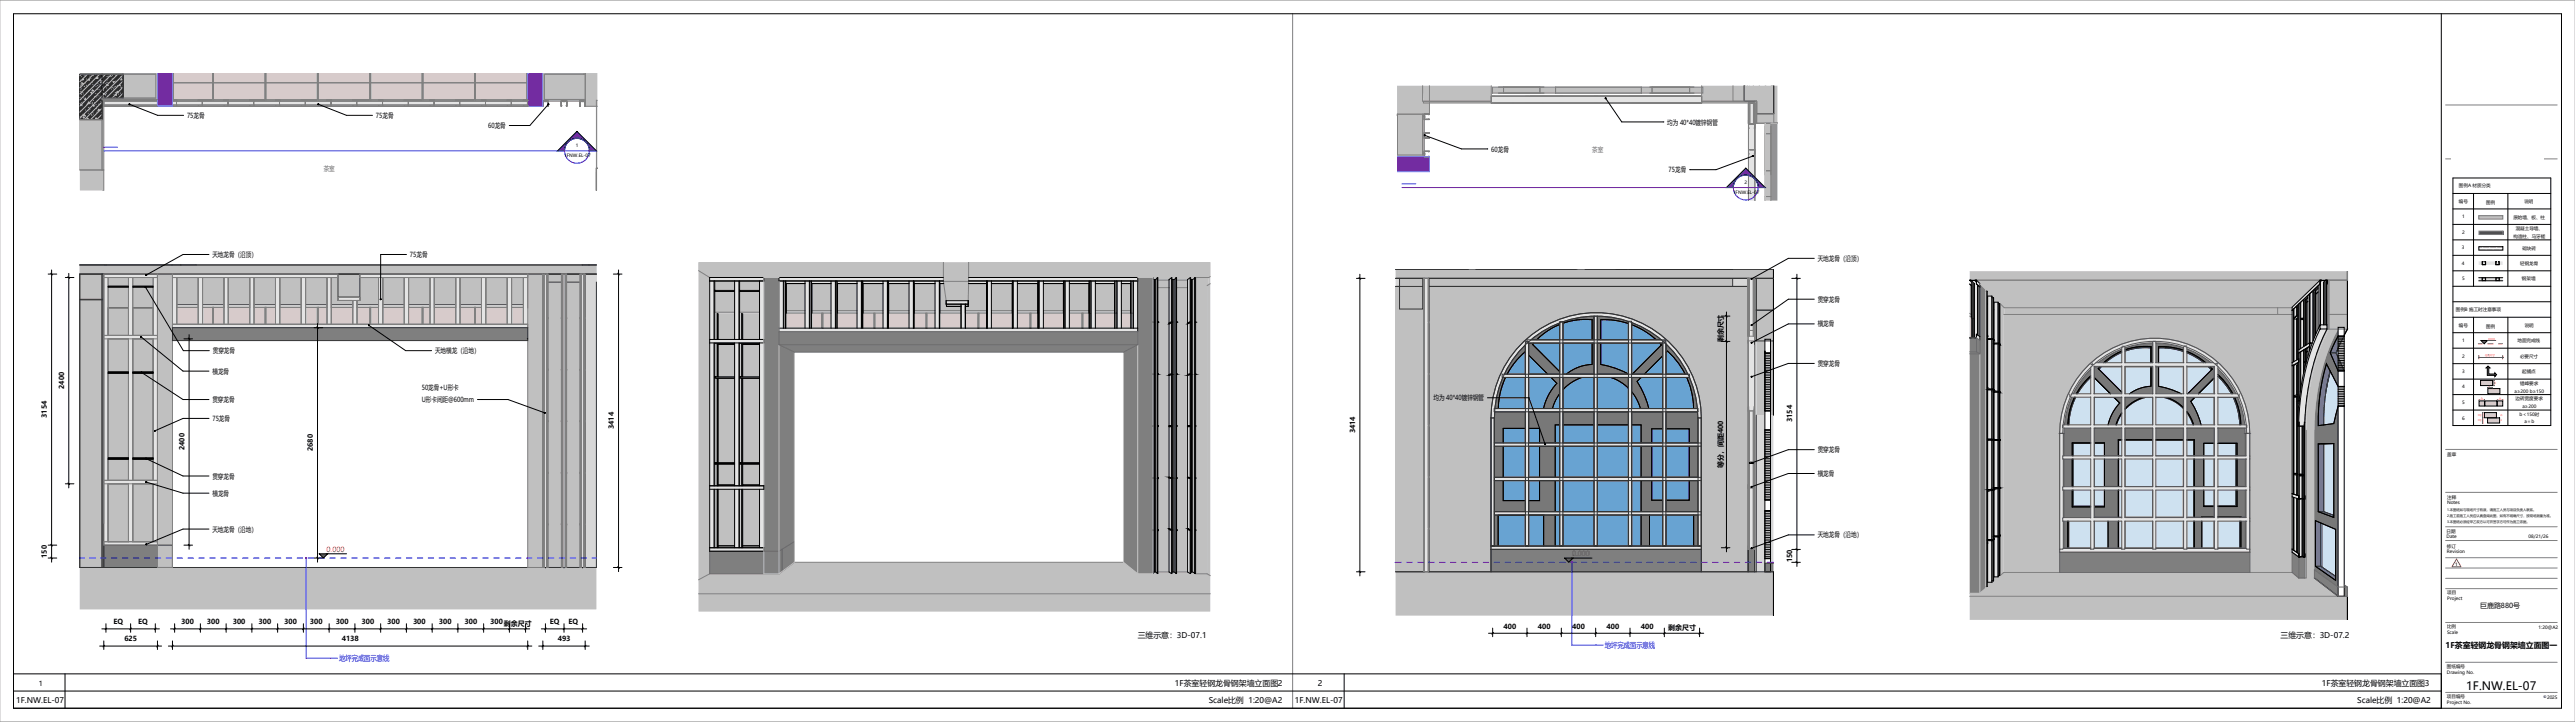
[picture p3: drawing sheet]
<svg xmlns="http://www.w3.org/2000/svg" width="1500mm" height="420mm" viewBox="0 0 1500 420" stroke-linecap="round" stroke-linejoin="round" font-family="sans-serif">
<defs><g id="words">
<text font-size="6.7" x="1437" y="401">1F.NW.EL-07</text>
<g font-size="4.6">
<text x="663" y="371">三维示意：3D-07.1</text>
<text x="1328" y="371">三维示意：3D-07.2</text>
<text x="1425" y="377">1F茶室轻钢龙骨钢架墙立面图一</text>
<text x="684" y="399">1F茶室轻钢龙骨钢架墙立面图2</text>
<text x="768" y="399">2</text>
<text x="1353" y="399">1F茶室轻钢龙骨钢架墙立面图3</text>
<text x="9" y="409">1F.NW.EL-07</text>
<text x="704" y="409">Scale比例 1:20@A2</text>
<text x="754" y="409">1F.NW.EL-07</text>
<text x="1373" y="409">Scale比例 1:20@A2</text>
</g>
<g font-size="4.6" fill="#00f">
<text x="935" y="377">地坪完成面示意线</text>
<text x="198" y="385">地坪完成面示意线</text>
</g>
<g font-size="4.1">
<text x="109" y="69">75龙骨</text>
<text x="219" y="69">75龙骨</text>
<text x="284" y="75">60龙骨</text>
<text x="971" y="72">均为 40*40镀锌钢管</text>
<text x="869" y="88">60龙骨</text>
<text x="972" y="100">75龙骨</text>
<text x="124" y="150">天地龙骨（沿顶）</text>
<text x="239" y="150">75龙骨</text>
<text x="1059" y="152">天地龙骨（沿顶）</text>
<text x="1059" y="176">贯穿龙骨</text>
<text x="1059" y="190">横龙骨</text>
<text x="1004" y="199" transform="rotate(-90 1004 199)">剩余尺寸</text>
<text x="124" y="206">贯穿龙骨</text>
<text x="253" y="206">天地横龙（沿地）</text>
<text x="1059" y="213">贯穿龙骨</text>
<text x="124" y="217">横龙骨</text>
<text x="37" y="226" transform="rotate(-90 37 226)">2400</text>
<text x="246" y="227">50龙骨+U形卡</text>
<text x="124" y="234">贯穿龙骨</text>
<text x="246" y="234">U形卡间距@600mm</text>
<text x="835" y="233">均为 40*40镀锌钢管</text>
<text x="27" y="243" transform="rotate(-90 27 243)">3154</text>
<text x="124" y="245">75龙骨</text>
<text x="1044" y="246" transform="rotate(-90 1044 246)">3154</text>
<text x="358" y="250" transform="rotate(-90 358 250)">3414</text>
<text x="789" y="252" transform="rotate(-90 789 252)">3414</text>
<text x="107" y="262" transform="rotate(-90 107 262)">2400</text>
<text x="182" y="263" transform="rotate(-90 182 263)">2680</text>
<text x="1059" y="263">贯穿龙骨</text>
<text x="1004" y="272" transform="rotate(-90 1004 272)">等分，间距400</text>
<text x="124" y="278">贯穿龙骨</text>
<text x="1059" y="277">横龙骨</text>
<text x="124" y="288">横龙骨</text>
<text x="124" y="309">天地龙骨（沿地）</text>
<text x="1059" y="313">天地龙骨（沿地）</text>
<text x="27" y="325" transform="rotate(-90 27 325)">150</text>
<text x="1044" y="327" transform="rotate(-90 1044 327)">150</text>
<text x="1445" y="354">巨鹿路880号</text>
<text x="66" y="363">EQ</text>
<text x="81" y="363">EQ</text>
<text x="106" y="363">300</text>
<text x="121" y="363">300</text>
<text x="136" y="363">300</text>
<text x="151" y="363">300</text>
<text x="166" y="363">300</text>
<text x="181" y="363">300</text>
<text x="196" y="363">300</text>
<text x="211" y="363">300</text>
<text x="226" y="363">300</text>
<text x="241" y="363">300</text>
<text x="256" y="363">300</text>
<text x="271" y="363">300</text>
<text x="286" y="363">300剩余尺寸</text>
<text x="320" y="363">EQ</text>
<text x="331" y="363">EQ</text>
<text x="876" y="366">400</text>
<text x="896" y="366">400</text>
<text x="916" y="366">400</text>
<text x="936" y="366">400</text>
<text x="956" y="366">400</text>
<text x="972" y="366">剩余尺寸</text>
<text x="72" y="373">625</text>
<text x="199" y="373">4138</text>
<text x="325" y="373">493</text>
<text x="23" y="399">1</text>
</g>
<g font-size="4.1" fill="#6c6c6c">
<text x="928" y="88">茶室</text>
<text x="189" y="100">茶室</text>
</g>
<g font-size="4.1" fill="#f00">
<text x="190" y="321">0.000</text>
<text x="916" y="324">0.000</text>
</g>
<g font-size="2.6">
<text x="335" y="85">1</text>
<text x="329" y="92">1FNW.EL-07</text>
<text x="1016" y="107">2</text>
<text x="1010" y="113">1FNW.EL-07</text>
<text x="1432" y="109">图例A 材质分类</text>
<text x="1432" y="118">编号</text>
<text x="1448" y="118">图例</text>
<text x="1471" y="118">说明</text>
<text x="1434" y="127">1</text>
<text x="1464" y="127">原始墙、板、柱</text>
<text x="1434" y="136">2</text>
<text x="1465" y="134">混凝土导墙、</text>
<text x="1464" y="138">构造柱、马牙槎</text>
<text x="1434" y="145">3</text>
<text x="1469" y="145">砌块砖</text>
<text x="1434" y="154">4</text>
<text x="1468" y="154">轻钢龙骨</text>
<text x="1434" y="163">5</text>
<text x="1469" y="163">钢架墙</text>
<text x="1431" y="181">图例B 施工时注意事项</text>
<text x="1432" y="190">编号</text>
<text x="1448" y="191">图例</text>
<text x="1471" y="190">说明</text>
<text x="1434" y="199">1</text>
<text x="1466" y="199">地面完成线</text>
<text x="1434" y="208">2</text>
<text x="1468" y="208">必要尺寸</text>
<text x="1434" y="217">3</text>
<text x="1469" y="217">起铺点</text>
<text x="1434" y="226">4</text>
<text x="1468" y="224">错峰要求</text>
<text x="1465" y="229">a≥200 b≥150</text>
<text x="1465" y="233">边砖宽度要求</text>
<text x="1434" y="235">5</text>
<text x="1469" y="237">a≥200</text>
<text x="1434" y="244">6</text>
<text x="1468" y="242">b＜150时</text>
<text x="1471" y="246">a＝b</text>
<text x="1426" y="265">盖章</text>
<text x="1425" y="293">Notes</text>
<text x="1426" y="290">注释</text>
<text x="1425" y="310">日期</text>
<text x="1425" y="313">Date</text>
<text x="1473" y="313">08/21/26</text>
<text x="1425" y="322">Revision</text>
<text x="1425" y="319">修订</text>
<text x="1430" y="329">1</text>
<text x="1426" y="345">项目</text>
<text x="1426" y="349">Project</text>
<text x="1425" y="365">比例</text>
<text x="1479" y="366">1:20@A2</text>
<text x="1425" y="369">Scale</text>
<text x="1425" y="389">图纸编号</text>
<text x="1425" y="392">Drawing No.</text>
<text x="1425" y="406">项目编号</text>
<text x="1484" y="406">2025</text>
<text x="1425" y="410">Project No.</text>
</g>
<text font-size="2.3" fill="#001326" x="1482" y="406">©</text>
<g font-size="1.9">
<text x="1426" y="297">1.本图纸如与现场尺寸有误，请施工人员与项目负责人联系。</text>
<text x="1426" y="301">2.施工前施工人员应认真查阅此图，如有不明确尺寸，按现场测量为准。</text>
<text x="1426" y="304">3.本图纸必须经甲乙双方认可并签字方可作为施工依据。</text>
</g>
<g font-size="1.4" fill="#f00">
<text x="1450" y="198">0.000</text>
<text x="1448" y="207">必要尺寸</text>
<text x="1450" y="225">a</text>
<text x="1453" y="223">b</text>
<text x="1445" y="232">a</text>
<text x="1456" y="232">a</text>
<text x="1444" y="242">EQ</text>
<text x="1444" y="245">EQ</text>
<text x="1457" y="245">a</text>
<text x="1457" y="242">b</text>
</g>
</g></defs>
<g fill="#c0c0c0">
<path d="M91 43h1v15h-1z"/>
<path d="M59 58h1v41h-1z"/>
<path d="M59 99h1v12h-1z"/>
<path d="M347 58h1v40h-1z"/>
<path d="M316 43h1v16h-1z"/>
<path d="M317 43h23h-23z"/>
<path d="M340 43h1h-1z"/>
<path d="M341 43h7v19h-7z"/>
</g>
<path d="M47 43h12v27h-12z" fill="#2d2d2d"/>
<g fill="#c0c0c0">
<path d="M72 43h19v14h-19z"/>
<path d="M47 70h12v29h-12z"/>
<path d="M47 99h12v12h-12z"/>
</g>
<path d="M59 43h13v14h-13z" fill="#2d2d2d"/>
<g fill="#c0c0c0">
<path d="M47 43h45h-45z"/>
<path d="M317 58h24v1h-24z"/>
<path d="M59 57h32v1h-32z"/>
<path d="M317 43h24v15h-24z"/>
</g>
<g fill="#d7cbcb">
<path d="M307 43v5z"/>
<path d="M277 43h30v5h-30z"/>
<path d="M276 43h1v5h-1z"/>
<path d="M246 43h30v5h-30z"/>
<path d="M246 43v5z"/>
<path d="M216 43h30v5h-30z"/>
<path d="M215 43h1v5h-1z"/>
<path d="M185 43h30v5h-30z"/>
<path d="M185 43v5z"/>
<path d="M155 43h30v5h-30z"/>
<path d="M154 43h1v5h-1z"/>
<path d="M124 43h30v5h-30z"/>
<path d="M124 43v5z"/>
<path d="M100 43h1v5h-1z"/>
<path d="M101 43h23v5h-23z"/>
<path d="M307 48v10z"/>
<path d="M277 48h30v10h-30z"/>
<path d="M276 48h1v10h-1z"/>
<path d="M246 48h30v10h-30z"/>
<path d="M246 48v10z"/>
<path d="M216 48h30v10h-30z"/>
<path d="M215 48h1v10h-1z"/>
<path d="M185 48h30v10h-30z"/>
<path d="M185 48v10z"/>
<path d="M155 48h30v10h-30z"/>
<path d="M154 48h1v10h-1z"/>
<path d="M124 48h30v10h-30z"/>
<path d="M124 48v10z"/>
<path d="M100 48h1v10h-1z"/>
<path d="M101 48h23v10h-23z"/>
</g>
<path d="M336 76l11 12h-4a7 7 0 0 0-7-8 7 7 0 0 0-7 8h-4z" fill="#00f"/>
<g fill="#e4e4e4">
<path d="M60 61h32v1h-32z"/>
<path d="M60 61h32z"/>
<path d="M60 59h32v2h-32z"/>
<path d="M60 59h32z"/>
<path d="M60 58h32v1h-32z"/>
<path d="M338 59h3v2v-2h-3v2z"/>
<path d="M338 59h3v3v-3h-3v3z"/>
<path d="M347 98h1v13h-1z"/>
<path d="M316 59h3v2v-2h-3v2z"/>
<path d="M316 59h3v3v-3h-3v3z"/>
<path d="M84 62h8zM84 58h8z"/>
</g>
<path d="M307 43h9v19h-9z" fill="#8000ff"/>
<g fill="#e4e4e4">
<path d="M100 58h3v4h-3h3v-4z"/>
<path d="M305 58h2v4h-2h2v-4z"/>
<path d="M115 58h3v4h-3h3v-4z"/>
<path d="M130 58h3v4h-3h3v-4z"/>
<path d="M145 58h3v4h-3h3v-4z"/>
<path d="M160 58h3v4h-3h3v-4z"/>
<path d="M175 58h3v4h-3h3v-4z"/>
<path d="M190 58h3v4h-3h3v-4z"/>
<path d="M205 58h3v4h-3h3v-4z"/>
<path d="M220 58h3v4h-3h3v-4z"/>
<path d="M235 58h3v4h-3h3v-4z"/>
<path d="M250 58h3v4h-3h3v-4z"/>
<path d="M265 58h3v4h-3h3v-4z"/>
<path d="M280 58h3v4h-3h3v-4z"/>
<path d="M295 58h3v4h-3h3v-4z"/>
<path d="M298 61v1h9v-1zM307 61v1zM283 61v1h15v-1zM268 61v1h15v-1zM253 61v1h15v-1zM238 61v1h15v-1zM223 61v1h15v-1zM208 61v1h15v-1zM193 61v1h15v-1zM178 61v1h15v-1zM163 61v1h15v-1zM148 61v1h15v-1zM133 61v1h15v-1zM118 61v1h15v-1zM103 61v1h15v-1zM100 61v1h3v-1z"/>
<path d="M298 61h9zM283 61h15zM268 61h15zM253 61h15zM238 61h15zM223 61h15zM208 61h15zM193 61h15zM178 61h15zM163 61h15zM148 61h15zM133 61h15zM118 61h15zM103 61h15zM100 61h3z"/>
<path d="M307 59v2zM298 59v2h9v-2zM283 59v2h15v-2zM268 59v2h15v-2zM253 59v2h15v-2zM238 59v2h15v-2zM223 59v2h15v-2zM208 59v2h15v-2zM193 59v2h15v-2zM178 59v2h15v-2zM163 59v2h15v-2zM148 59v2h15v-2zM133 59v2h15v-2zM118 59v2h15v-2zM103 59v2h15v-2zM100 59v2h3v-2z"/>
<path d="M298 59h9zM283 59h15zM268 59h15zM253 59h15zM238 59h15zM223 59h15zM208 59h15zM193 59h15zM178 59h15zM163 59h15zM148 59h15zM133 59h15zM118 59h15zM103 59h15zM100 59h3z"/>
<path d="M298 58v1h9v-1zM283 58v1h15v-1zM268 58v1h15v-1zM253 58v1h15v-1zM238 58v1h15v-1zM223 58v1h15v-1zM208 58v1h15v-1zM193 58v1h15v-1zM178 58v1h15v-1zM163 58v1h15v-1zM148 58v1h15v-1zM133 58v1h15v-1zM118 58v1h15v-1zM103 58v1h15v-1zM100 58v1h3v-1z"/>
</g>
<path d="M92 43h8v19h-8z" fill="#8000ff"/>
<g fill="#e4e4e4">
<path d="M327 59h3v2v-2h-3v2z"/>
<path d="M327 59h3v3v-3h-3v3z"/>
</g>
<g fill="none" stroke="#c0c0c0" stroke-width=".58">
<path d="M47 57h.1M47 53h.1M47 50h.1M47 47h.1M47 49h.1M47 58h.1M47 43h.1M47 52h.1M47 55h.1M47 51h.1M47 43v1M47 48h.1"/>
<path d="M48 45h.1M48 60h.1M48 54h.1M48 50h.1M48 49h.1M48 48l1 1h-1zM48 46h1h-1zM48 59h.1M49 55h-1M49 57h.1M49 44h.1M49 50h.1"/>
<path d="M50 57v1h-1zM50 48h.1M50 44h.1M50 57h.1M50 50h.1M50 46h.1M50 54h.1M51 50h.1M51 43l-4 5M51 53h.1M51 46h1v1zM52 60h-1z"/>
<path d="M52 49v1M52 59h.1M52 46h.1M52 56h.1M52 53h.1M52 49h.1M52 44h.1M53 54h.1M53 46h.1M53 60h.1M54 48h.1M54 60h.1"/>
<path d="M54 52l1 1h-1zM54 49h.1M54 53h.1M54 54h.1M54 44h.1M54 43l-7 8M54 58h.1M55 50h.1M55 60h.1M55 56h.1M56 43h.1M56 56h.1"/>
<path d="M56 54h.1M56 50h.1M56 45l1 1h-1zM57 59h.1M57 45h.1M57 55h.1M57 50h.1M57 52h.1M57 49h.1M57 54v1M58 56h.1M58 49h.1"/>
<path d="M58 52h.1M58 43l-11 12M59 47h.1M59 59h.1M59 52v1M59 48h.1M59 53h.1M59 60h.1M59 57h.1M59 59l-10 11M60 54h-1M60 47h.1"/>
<path d="M60 50h.1M60 44h.1M60 51h.1M60 52h.1M60 56l1 1h-1zM60 54h1l-1 1zM60 53h.1M60 48h.1M61 55h.1M61 50h.1M62 55h.1M62 43l-15 15"/>
<path d="M62 49h.1M62 51h.1M62 50h.1M62 48h.1M62 45h.1M62 47h.1M62 49l1 1h-1zM62 56h.1M63 53h.1M63 49h.1M63 46h.1M63 48h.1"/>
<path d="M63 44h.1M63 50h.1M64 51h.1M64 45h.1M65 52h.1M65 44h.1M65 43l-18 19M65 51h.1M65 46h.1M66 44h.1M66 51h.1M66 48h.1"/>
<path d="M66 52h.1M66 55h.1M67 51h.1M67 47h.1M67 57h.1M67 54h.1M67 55h1v1zM67 50h.1M68 44h-1M68 50h.1M68 54h.1M68 53l1 1h-1z"/>
<path d="M69 43l-22 22M69 55h.1M69 43h.1M70 49v1h-1zM70 53h.1M70 54h.1M70 51h.1M70 45h.1M71 51h.1M71 46h-1zM71 45h.1M72 50h.1"/>
<path d="M72 51h.1M72 54l-3 3M72 51l-7 6M72 47l-10 10M72 44l-25 25M92 58h-32h32M47 60h.1M47 68h.1M47 65h.1M47 61h.1M47 61h1h-1zM48 62h.1"/>
<path d="M48 66h.1M48 68h1v1zM48 68h.1M49 67h-1M49 67h1h-1zM49 66h.1M50 68h.1M50 64h.1M51 61h.1M51 69h.1M51 64h.1M51 66h.1"/>
<path d="M52 63h-1M52 65h.1M52 62h.1M52 60h.1M52 64h.1M53 60h-1M53 67h.1M54 67h.1M54 61h.1M54 65h.1M54 61h1v1zM54 66h.1"/>
<path d="M56 69h.1M56 61h.1M56 63h.1M56 65h.1M57 62h.1M57 65h.1M57 61h.1M58 64h-1zM58 60h.1M59 67h.1M59 66h.1M59 64h.1"/>
<path d="M59 69h.1M59 66l-3 4M59 63l-6 7M100 62h-40h40M347 98v13v-13"/>
</g>
<g fill="none" stroke="#808080" stroke-width=".58">
<path d="M59 58h1v41h-1zM60 58h.1M72 43v14M92 43v15h-33v-1h32v-14h-44M316 43v16h25v-1h-24M316 59h3v2v-2h-3v2zM317 43h24v15h-24zM317 43h24v19h7M327 59h3v2v-2h-3v2zM338 59h3v2v-2h-3v2zM348 58h-1v40h1M47 70h12v29"/>
<path d="M60 62h.1M47 99h12M347 98v2"/>
</g>
<g fill="none" stroke="#7f7f7f" stroke-width=".58">
<path d="M60 58v4zM60 59h32M92 58v4zM92 58h-32M100 48h207M100 43v15M100 58h3v4h-3h3v-4zM100 58v4zM100 59h207M100 58h3M101 43v15h17M115 58h3v4h-3h3v-4z"/>
<path d="M118 58h6h-6M118 58h6M124 43v15M124 58h24M130 58h3v4h-3h3v-4zM145 58h3v4h-3h3v-4zM148 58h6h-6M148 58h7M154 43v15M155 43v15M155 58h23M160 58h3v4h-3h3v-4z"/>
<path d="M175 58h3v4h-3h3v-4zM178 58h7M178 58h7h-7M185 43v15M185 58h23M190 58h3v4h-3h3v-4zM205 58h3v4h-3h3v-4zM208 58h7h-7M208 58h8M215 43v15M216 58h22M216 43v15"/>
<path d="M220 58h3v4h-3h3v-4zM235 58h3v4h-3h3v-4zM238 58h8M238 58h8h-8M246 43v15M246 58h22M250 58h3v4h-3h3v-4zM265 58h3v4h-3h3v-4zM268 58h9M268 58h8h-8M276 43v15M277 58h28"/>
<path d="M277 43v15M280 58h3v4h-3h3v-4zM295 58h3v4h-3h3v-4zM305 58h2h-2M305 58h2M307 43v15M307 58h-2h2v4h-2h2v-4v1h-207M307 58v4zM316 59h3v3v-3h-3v3zM318 59h.1M327 59h3v3v-3h-3v3zM329 59h.1"/>
<path d="M338 59h3v3v-3h-3v3zM339 59h1zM341 59h-3v3v-3h3v3M341 59h-3v3M341 59v3v-3h-3v3M341 59v3M60 62h32M60 61h32M100 61h207M100 62h207M100 61h207v1M316 62v-3h3v3v-3h-3h3v3"/>
<path d="M316 62v-3h3v3M338 62v-3h3v3M47 99h13v12M347 98v13M347 98v13v-13h1z"/>
</g>
<path d="M47 43h25v14h-13v-14M59 58v12h-12M336 76l11 12h-4a7 7 0 0 0-7-8 7 7 0 0 0-7 8h-4z" fill="none" stroke="#000" stroke-width=".58"/>
<path d="M92 43v19h8v-19M307 43v19h9v-19" fill="none" stroke="#8080ff" stroke-width=".58"/>
<g fill="none" stroke="#00f" stroke-width=".58">
<path d="M60 88h287M68 86h-8"/>
<circle cx="336" cy="88" r="7"/>
</g>
<g fill="#c0c0c0">
<path d="M59 159h1v171h-1z"/>
<path d="M316 305v25zM316 275v30zM316 245v30zM316 215v30zM316 185v30zM316 164v21z"/>
</g>
<path d="M341 159h6v171h-6z" fill="#d7d7d7"/>
<path d="M46 159v171" fill="none" stroke="#c0c0c0" stroke-width=".58"/>
<g fill="#c0c0c0">
<path d="M46 154h301v5h-301z"/>
<path d="M46 330h301v25h-301z"/>
<path d="M197 159h13v14h-13z"/>
<path d="M46 159h13v15h-13z"/>
<path d="M46 174h13v156h-13z"/>
<path d="M61 154h1z"/>
<path d="M268 161v16h12v-16zM210 161v14h-2v2h12v-16zM103 161v16h12v-16zM193 161v16h12v-2h-8v-14zM118 161v16h12v-16zM298 161v16h7v-16zM283 161v16h12v-16zM133 161v16h12v-16zM223 161v16h12v-16zM148 161v16h12v-16zM253 161v16h12v-16zM163 161v16h12v-16zM238 161v16h12v-16zM178 161v16h12v-16zM316 159v5v-5h3v5h8v-5h3v5h8v-5h3v5v-5zM92 159h8z"/>
<path d="M63 167v12h12v-12zM77 167v12h12v-12zM77 161v6h12v-6zM63 161v6h12v-6z"/>
</g>
<path d="M46 154h15" fill="none" stroke="#c0c0c0" stroke-width=".58"/>
<g fill="#c0c0c0">
<path d="M319 164v166h8v-166zM330 164v166h8v-166zM341 305v25zM341 275v30zM341 245v30zM341 215v30zM341 185v30zM341 164v21z"/>
<path d="M63 281v34h12v-34zM77 281v34h12v-34zM63 267v12h12v-12zM77 267v12h12v-12zM63 217v50h12v-50zM77 217v50h12v-50zM63 197v20h12v-20zM77 197v20h12v-20zM77 179v16h12v-16zM63 179v16h12v-16z"/>
</g>
<path d="M60 317h40v13h-40z" fill="#7f7f7f"/>
<path d="M46 154h301v5h-301z" fill="#c0c0c0"/>
<g fill="#d7cbcb">
<path d="M276 179h1v10h-1z"/>
<path d="M246 179v10z"/>
<path d="M215 179h1v10h-1z"/>
<path d="M185 179v10z"/>
<path d="M154 179h1v10h-1z"/>
<path d="M124 179v10z"/>
<path d="M277 179v10h3v-10zM298 179v10h7v-10zM283 179v10h12v-10z"/>
<path d="M246 179v10h4v-10zM253 179v10h12v-10zM268 179v10h8v-10z"/>
<path d="M223 179v10h12v-10zM216 179v10h4v-10zM238 179v10h8v-10z"/>
<path d="M185 179v10h5v-10zM193 179v10h12v-10zM208 179v10h7v-10z"/>
<path d="M155 179v10h5v-10zM178 179v10h7v-10zM163 179v10h12v-10z"/>
<path d="M124 179v10h6v-10zM148 179v10h6v-10zM133 179v10h12v-10z"/>
<path d="M103 179v10h12v-10zM118 179v10h6v-10z"/>
</g>
<g fill="#e4e4e4">
<path d="M60 315h32v2h-32z"/>
<path d="M60 195h32v2h-32z"/>
<path d="M340 159h1v171h-1z"/>
<path d="M339 159h1v171h-1z"/>
<path d="M338 159h1v171h-1z"/>
<path d="M60 281v34h3v-34zM60 197v82h3v-82zM60 161v34h3v-34z"/>
</g>
<path d="M338 159v171M339 159v171M340 159v171M341 159v171" fill="none" stroke="#e4e4e4" stroke-width=".58"/>
<g fill="#e4e4e4">
<path d="M210 159h97v2h-97z"/>
<path d="M197 173h13v2h-13z"/>
<path d="M318 159h1v171h-1z"/>
<path d="M317 159h1v171h-1z"/>
<path d="M317 159v171z"/>
<path d="M89 281v34h3v-34zM89 197v82h3v-82zM89 161v34h3v-34z"/>
</g>
<path d="M316 159v171M317 159v171M318 159v171M319 159v171" fill="none" stroke="#e4e4e4" stroke-width=".58"/>
<path d="M307 159h9v171h-9z" fill="#c0c0c0"/>
<g fill="#e4e4e4">
<path d="M60 159h32v2h-32z"/>
<path d="M100 161h3v28h-3z"/>
<path d="M305 161h2v28h-2z"/>
<path d="M115 161h3v28h-3z"/>
<path d="M130 161h3v28h-3z"/>
<path d="M145 161h3v28h-3z"/>
<path d="M160 161h3v28h-3z"/>
<path d="M175 161h3v28h-3z"/>
<path d="M190 161h3v28h-3z"/>
<path d="M205 175h3v14h-3z"/>
<path d="M220 161h3v28h-3z"/>
<path d="M235 161h3v28h-3z"/>
<path d="M250 161h3v28h-3z"/>
<path d="M265 161h3v28h-3z"/>
<path d="M280 161h3v28h-3z"/>
<path d="M295 161h3v28h-3z"/>
<path d="M100 189h207v2h-207z"/>
<path d="M100 159h97v2h-97z"/>
<path d="M75 281v34h2v-34zM75 197v82h2v-82zM75 161v34h2v-34z"/>
</g>
<path d="M92 159h8v171h-8z" fill="#c0c0c0"/>
<path d="M100 191h207v7h-207z" fill="#7f7f7f"/>
<g fill="#e4e4e4">
<path d="M329 159h1v171h-1z"/>
<path d="M328 159h1v171h-1z"/>
<path d="M327 159h1v171h-1z"/>
</g>
<path d="M327 159v171M328 159v171M329 159v171M330 159v171" fill="none" stroke="#e4e4e4" stroke-width=".58"/>
<path d="M60 279h32v2h-32z" fill="#e4e4e4"/>
<g fill="#868686">
<path d="M77 267h12zM63 267h12z"/>
<path d="M77 217h12zM63 217h12z"/>
<path d="M77 167h12zM63 167h12z"/>
</g>
<g fill="none" stroke="#353535" stroke-width=".58">
<path d="M46 154h301M46 159h13v15h-13zM59 159h1v171h-1zM100 154h5M105 154h.1M106 154h-1M107 154h7M114 154h.1M197 159h13v14h-13zM339 154h4M341 159v171h6M343 154h.1"/>
<path d="M347 159h-301v171M59 174h-13v156M63 179h12M77 179h12M103 177h12M118 177h12M133 177h12M148 177h12M163 177h12M178 177h12M193 177h12M208 177h12"/>
<path d="M223 177h12M238 177h12M253 177h12M268 177h12M283 177h12M298 177h7M316 164v21M316 164h.1M319 164h8M330 164h8M341 164v21M347 164v166"/>
<path d="M100 191h207v7h-207zM316 185v30M341 185v30M316 215v30M341 215v30M316 245v30M341 245v30M316 275v30M341 275v30M60 317h40v13v-13v13h-40zM316 305v25M341 305v25"/>
<path d="M46 330h301"/>
</g>
<g fill="none" stroke="#808080" stroke-width=".58">
<path d="M92 159h8v171h-8zM307 159h9v171h-9zM103 179h12M118 179h6v10v-10v10v-10zM118 179h12M133 179h12M148 179h6v10v-10h1v10v-10zM148 179h12M163 179h12M178 179h12M178 179h7v10v-10v10v-10zM193 179h12"/>
<path d="M208 179h7v10v-10h1v10v-10zM208 179h12M223 179h12M238 179h12M238 179h8v10v-10v10v-10zM253 179h12M268 179h12M268 179h9v10v-10h-1v10v-10zM283 179h12M298 179h7"/>
</g>
<g fill="none" stroke="#7f7f7f" stroke-width=".58">
<path d="M92 159v2v-2M92 159h-32v145M307 159v2v-2M307 159h-97v2M317 159v171M318 159v171M319 159v171h-2M319 159v171M319 159h-3l1 171M328 159v171M329 159v171M330 159v171h-3"/>
<path d="M330 159v171M330 159h-3v171M339 159v171M340 159v171M341 159v171h-3M341 159v171M341 159h-3v171M60 161h32h-32M63 161v34M75 161v34M77 161v34h12v-34M92 161v156h-32v-2"/>
<path d="M100 161h97h-97M193 161h4h-4M193 161v28M197 175h13h-13h8M197 173v2zM197 161v-2h-97v20M197 175h8M197 173h13M205 175v14M208 175h2h-2M208 175v14M210 173v2z"/>
<path d="M210 161h10M210 161h97h-97h10M220 161v28M298 161h7h-7M298 161v28M305 161v28M307 161v18M60 197h32M63 197v82M75 195h-12h12M75 197h-12h12M75 197v82"/>
<path d="M77 197v82h12v-82M92 195h-32h32M103 189v-28h12v28M118 189v-28h12v28M133 189v-28h12v28M148 189v-28h12v28M163 189v-28h12v28M178 189v-28h12v28M223 189v-28h12v28M238 189v-28h12v28M253 189v-28h12v28M268 189v-28h12v28"/>
<path d="M283 189v-28h12v28M307 189h-207h207M307 189v2h-207v-2M316 185h.1M319 185h.1M327 185h.1M330 185h.1M338 185h.1M341 185h.1M316 215h.1M319 215h.1M327 215h.1"/>
<path d="M330 215h.1M338 215h.1M341 215h.1M316 245h.1M319 245h.1M327 245h.1M330 245h.1M338 245h.1M341 245h.1M75 279h-12h12M92 279h-32h32M316 275h.1"/>
<path d="M319 275h.1M327 275h.1M330 275h.1M338 275h.1M341 275h.1M60 281h32M63 281v34M75 281h-12h12M75 281v34M77 281v34h12v-34M75 315h-12h12M92 315h-32h32"/>
<path d="M316 305h.1M319 305h.1M327 305h.1M330 305h.1M338 305h.1M341 305h.1M317 330v-171v171M327 330v-171v171M338 330v-171v171"/>
</g>
<path d="M63 167h12M77 167h12M307 197h.1M63 217h12M75 217h-12h12M77 217h12M63 267h12M75 267h-12h12M77 267h12M318 330h.1M329 330h.1M339 330h.1" fill="none" stroke="#000" stroke-width=".58"/>
<g fill="#c0c0c0">
<path d="M407 157l6 4v173l-6 3z"/>
<path d="M703 166l2-1v170l-2-1z"/>
<path d="M696 162l1 172z"/>
<path d="M697 161h7v5h-1v168h-6z"/>
<path d="M407 345h298v11h-298z"/>
<path d="M407 337l6-3h41l9-7h191l9 7h9v-1l2 1v-1h7l1 1 1-1 2 1v-1h7l1 1 1-1h1l2 1h6l2 1v10h-298z"/>
<path d="M704 161h1v4l-1 1z"/>
<path d="M550 153h14v11h-14z"/>
<path d="M550 164h14v11h-13z"/>
<path d="M564 153v8h108v2l2-1v1h7l1-1 1 1h1l1-1v1h7l1-1 1 1h1l2-2h7h1v-8zM407 153v4l6 4h137v-8z"/>
<path d="M473 181v1h11v-1zM488 181v1h11v-1zM503 181v1h11v-1zM518 181v1h12v-1zM458 181v1h11v-1zM533 181v1h12v-1zM623 181v1h11v-1zM638 181v1h11v-1zM653 181v1h6v-1zM547 181v1h13v-1zM562 181v1h13v-1zM593 181v1h12v-1zM578 181v1h12v-1zM608 181v1h11v-1z"/>
</g>
<path d="M570 182v3v-3zM539 182l1 2v-2zM600 182v1v-1zM509 182l1 1zM630 182v1l1-1zM479 182v1z" fill="#cdc6c6"/>
<g fill="#c0c0c0">
<path d="M458 165v16h11v-16zM473 165v16h11v-16zM488 165v16h11v-16zM503 165v16h11v-16zM518 165v16h12v-16zM533 165v16h12v-16zM593 165v16h12v-16zM547 165v16h13v-3h-9l-1-13zM608 165v16h11v-16zM623 165v16h11v-16zM578 165v16h12v-16zM638 165v16h11v-16zM564 165v13h-2v3h13v-16zM653 165v16h6v-16zM674 163v4h7v-4zM685 163v4h7v-4z"/>
<path d="M416 170v12h12v-12zM431 170v12h11v-12zM431 163v6h11v-6zM416 163v6h12v-6z"/>
<path d="M416 182l2 1h10v-1zM431 182l2 1h9v-1z"/>
<path d="M685 167v166h7v-166zM674 167v166h7v-166z"/>
<path d="M418 285v33h10v-33zM433 285v33h9v-33zM418 270v12h10v-12zM433 270v12h9v-12zM418 220v49h10v-49zM433 220v49h9v-49zM418 200v19h10v-19zM433 200v19h9v-19zM418 183v14h10v-14zM433 183v14h9v-14z"/>
</g>
<g fill="#7f7f7f">
<path d="M413 321h41v13h-41z"/>
<path d="M454 321l2-1v12l-2 2z"/>
<path d="M456 320l7-5v12l-7 5z"/>
</g>
<path d="M564 153v8h108v2l2-1v1h7l1-1 1 1h1l1-1v1h7l1-1 1 1h1l2-2h7h1v-8zM407 153v4l6 4h137v-8z" fill="#c0c0c0"/>
<path d="M570 185v6z" fill="#d7cbcb"/>
<path d="M570 185v6z" fill="#e7dfdf"/>
<g fill="#d7cbcb">
<path d="M631 182v9h-1v-8z"/>
<path d="M600 182v9v-8z"/>
<path d="M653 182v9h6v-9zM631 182v9h3v-9zM659 182v9h1v-9zM635 182v9v-9zM638 182v9h11v-9zM649 182v9h2v-9z"/>
<path d="M608 182v9h11v-9zM600 182v9h5v-9zM605 182v9v-9zM620 182v9v-9zM623 182v9h7v-9z"/>
</g>
<path d="M630 182h1v9h-1z" fill="#e7dfdf"/>
<g fill="#d7cbcb">
<path d="M570 182v9z"/>
<path d="M570 182v9h5v-9zM590 182v9zM593 182v9h7v-9zM575 182v9zM578 182v9h12v-9z"/>
</g>
<path d="M600 182v9z" fill="#e7dfdf"/>
<path d="M547 182v9h13v-9zM540 182v9h5v-9zM562 182v9h8v-9z" fill="#d7cbcb"/>
<path d="M570 182v9z" fill="#e7dfdf"/>
<g fill="#d7cbcb">
<path d="M539 182l1 2v7h-1z"/>
<path d="M518 182v9h12v-9zM510 182v9h4v-9zM533 182v9h6v-9z"/>
</g>
<path d="M539 182h1v9h-1z" fill="#e7dfdf"/>
<g fill="#d7cbcb">
<path d="M509 182l1 1v8h-1z"/>
<path d="M479 182v9h5v-9zM488 182v9h11v-9zM503 182v9h6v-9z"/>
</g>
<path d="M509 182h1v9h-1z" fill="#e7dfdf"/>
<g fill="#d7cbcb">
<path d="M479 182v1v8z"/>
<path d="M473 182v9h6v-9zM458 182v9h11v-9z"/>
</g>
<path d="M479 182v9z" fill="#e7dfdf"/>
<g fill="#e4e4e4">
<path d="M413 319h32v2h-32z"/>
<path d="M413 197h32v3h-32z"/>
<path d="M416 200h26z"/>
<path d="M692 248h1h-1z"/>
<path d="M696 248h1z"/>
<path d="M694 163h1v170h-1z"/>
<path d="M694 163v170z"/>
<path d="M444 319h1zM433 318h9zM426 318h2z"/>
<path d="M433 318v1h9v-1zM418 318v1h10v-1z"/>
<path d="M413 285v34h3v-34zM413 200v83h3v-83zM413 163v34h3v-34z"/>
<path d="M416 285v34v-34zM416 200v83v-83zM416 163v34v-34z"/>
<path d="M416 285v34h2v-34zM416 200v83h2v-13h-2v-1h2v-49h-2v-1h2v-19zM416 163v34h2v-15h-2z"/>
<path d="M418 285v34zM418 270v13zM418 220v49zM418 200v19zM418 182v15z"/>
<path d="M418 285v34zM418 270v13zM418 220v49zM418 200v19zM418 182v15z"/>
<path d="M416 269h2zM416 219h1z"/>
<path d="M431 200h11zM417 200h11z"/>
<path d="M432 200h10zM418 200h10z"/>
<path d="M432 200h10zM418 200h10z"/>
</g>
<path d="M696 162v172" fill="none" stroke="#e4e4e4" stroke-width=".58"/>
<g fill="#e4e4e4">
<path d="M693 162l1 172z"/>
<path d="M695 163l1-1v172l-1-1z"/>
<path d="M694 163v170z"/>
<path d="M692 278h1h-1z"/>
<path d="M696 278h1z"/>
<path d="M692 308h1v1l-1-1z"/>
<path d="M696 308l1 1z"/>
<path d="M692 218l1-1v1h-1z"/>
<path d="M696 217v1z"/>
<path d="M692 188h1z"/>
<path d="M692 188l1-1-1 1z"/>
<path d="M696 187v1z"/>
<path d="M564 161h99v2h-99z"/>
<path d="M551 175h13v2h-13z"/>
<path d="M674 248h1z"/>
<path d="M672 163h1v170h-1z"/>
<path d="M672 163v170z"/>
<path d="M692 308v25l1 1v-25zM692 278v30h1v-30zM692 248v30h1v-30zM692 218v30h1v-30zM692 188v30l1-1v-29zM692 163v25l1-1v-25z"/>
<path d="M693 308v1zM697 308v1z"/>
<path d="M693 217v1zM697 217v1z"/>
<path d="M693 187v1zM697 187v1z"/>
<path d="M653 165h6zM649 163h14z"/>
<path d="M653 163v2h6v-2zM638 163v2h11v-2zM623 163v2h11v-2zM608 163v2h11v-2zM593 163v2h12v-2zM578 163v2h12v-2zM564 163v2h11v-2z"/>
<path d="M562 178h2zM556 178h4zM556 177h8z"/>
<path d="M562 177v1h2v-1zM551 177v1h9v-1z"/>
<path d="M442 285v34h3v-34zM442 200v83h3v-83zM442 163v34h3v-34z"/>
</g>
<path d="M674 162v172" fill="none" stroke="#e4e4e4" stroke-width=".58"/>
<g fill="#e4e4e4">
<path d="M672 162v172z"/>
<path d="M673 163l1-1v171h-1z"/>
<path d="M672 163v170z"/>
<path d="M674 278h1z"/>
<path d="M674 308l1 1z"/>
<path d="M674 217v1z"/>
<path d="M674 187v1z"/>
<path d="M672 308v1zM675 308v1z"/>
<path d="M672 217v1zM675 217v1z"/>
<path d="M672 187v1zM675 187v1z"/>
</g>
<g fill="#7f7f7f">
<path d="M663 161h9v173h-9z"/>
<path d="M654 205l9-4v133l-9-7z"/>
</g>
<g fill="#e4e4e4">
<path d="M444 163h1z"/>
<path d="M413 161h32v2h-32z"/>
<path d="M431 269h1z"/>
<path d="M454 163h2v28h-2z"/>
<path d="M456 163l1 28z"/>
<path d="M457 163h1v28h-1z"/>
<path d="M458 163v28z"/>
<path d="M428 285v34h2v-34zM428 200v83h2v-83zM428 163v34h2v-34z"/>
<path d="M430 285l1 34zM430 200l1 83zM430 163l1 34z"/>
<path d="M431 285v34h1v-34zM431 270v13h1v-13zM431 220v49h1v-49zM431 200v19h1v-19zM431 170v27h1v-15h-1zM431 163v6z"/>
<path d="M432 285v34zM432 270v13zM432 220v49zM432 200v19zM432 182v15z"/>
<path d="M432 285l1 34zM432 270l1 13zM432 220l1 49zM432 200l1 19zM432 182l1 15z"/>
</g>
<path d="M458 163v28" fill="none" stroke="#e4e4e4" stroke-width=".58"/>
<g fill="#e4e4e4">
<path d="M659 163v28z"/>
<path d="M660 163v28z"/>
<path d="M660 163h3v28h-3z"/>
<path d="M659 163h1v28h-1z"/>
<path d="M469 163h2v28h-2z"/>
<path d="M471 163l1 28z"/>
<path d="M472 163h1v28h-1z"/>
<path d="M473 163v28z"/>
</g>
<path d="M473 163v28" fill="none" stroke="#e4e4e4" stroke-width=".58"/>
<g fill="#e4e4e4">
<path d="M484 163h3v28h-3z"/>
<path d="M487 163v28z"/>
<path d="M487 163l1 28z"/>
</g>
<path d="M488 163v28" fill="none" stroke="#e4e4e4" stroke-width=".58"/>
<g fill="#e4e4e4">
<path d="M499 163h3v28h-3z"/>
<path d="M502 163v28z"/>
<path d="M502 163l1 28z"/>
</g>
<path d="M503 163v28" fill="none" stroke="#e4e4e4" stroke-width=".58"/>
<g fill="#e4e4e4">
<path d="M514 163h3v28h-3z"/>
<path d="M517 163v28z"/>
</g>
<path d="M517 163v28" fill="none" stroke="#e4e4e4" stroke-width=".58"/>
<path d="M517 163l1 28z" fill="#e4e4e4"/>
<path d="M518 163v28" fill="none" stroke="#e4e4e4" stroke-width=".58"/>
<g fill="#e4e4e4">
<path d="M530 163h2v28h-2z"/>
<path d="M532 163v28z"/>
</g>
<path d="M532 163v28" fill="none" stroke="#e4e4e4" stroke-width=".58"/>
<path d="M532 163v28z" fill="#e4e4e4"/>
<path d="M533 163v28" fill="none" stroke="#e4e4e4" stroke-width=".58"/>
<g fill="#e4e4e4">
<path d="M545 163h2v28h-2z"/>
<path d="M547 163v28z"/>
</g>
<path d="M547 163v28" fill="none" stroke="#e4e4e4" stroke-width=".58"/>
<g fill="#e4e4e4">
<path d="M560 177h2v14h-2z"/>
<path d="M575 163v28z"/>
<path d="M575 163h3v28h-3z"/>
</g>
<path d="M575 163v28" fill="none" stroke="#e4e4e4" stroke-width=".58"/>
<g fill="#e4e4e4">
<path d="M590 163v28z"/>
<path d="M590 163h3v28h-3z"/>
</g>
<path d="M590 163v28" fill="none" stroke="#e4e4e4" stroke-width=".58"/>
<g fill="#e4e4e4">
<path d="M605 163v28z"/>
<path d="M605 163h3v28h-3z"/>
</g>
<path d="M605 163v28" fill="none" stroke="#e4e4e4" stroke-width=".58"/>
<g fill="#e4e4e4">
<path d="M619 163l1 28z"/>
<path d="M620 163v28z"/>
<path d="M620 163h3v28h-3z"/>
<path d="M634 163v28z"/>
<path d="M634 163l1 28z"/>
<path d="M635 163l1 28z"/>
<path d="M636 163h2v28h-2z"/>
<path d="M635 163v28z"/>
<path d="M649 163v28z"/>
<path d="M651 163v28z"/>
<path d="M651 163h2v28h-2z"/>
<path d="M649 163h2v28h-2z"/>
<path d="M454 191h209v2h-209z"/>
<path d="M454 161h96v2h-96z"/>
<path d="M537 165h8zM519 165h11zM503 165h11zM488 165h11zM481 165h3zM463 165h6zM537 163h13z"/>
<path d="M547 163v2h3v-2zM533 163v2h12v-2zM518 163v2h12v-2zM503 163v2h11v-2zM488 163v2h11v-2zM473 163v2h11v-2zM458 163v2h11v-2z"/>
</g>
<g fill="#7f7f7f">
<path d="M454 201l9 4v122l-9 7z"/>
<path d="M445 161h9v173h-9z"/>
<path d="M454 193h209v8h-209z"/>
<path d="M454 201h209l-9 4h-191z"/>
</g>
<g fill="#e4e4e4">
<path d="M683 163h1v170h-1z"/>
<path d="M683 163v170z"/>
</g>
<path d="M685 162v172" fill="none" stroke="#e4e4e4" stroke-width=".58"/>
<g fill="#e4e4e4">
<path d="M682 162l1 172z"/>
<path d="M684 163l1-1v172l-1-1z"/>
<path d="M683 163v170z"/>
<path d="M681 308l1 1z"/>
<path d="M685 308l1 1z"/>
<path d="M681 188h2z"/>
<path d="M681 188l1-1-1 1z"/>
<path d="M685 187v1z"/>
<path d="M682 278h1z"/>
<path d="M681 278h1h-1z"/>
<path d="M685 278h1z"/>
<path d="M682 248h1z"/>
<path d="M681 248h1h-1z"/>
<path d="M685 248h1z"/>
<path d="M681 218l1-1v1h-1z"/>
<path d="M685 217v1z"/>
<path d="M413 283h32v2h-32z"/>
<path d="M681 308v25l1 1v-25zM681 278v30h1v-30zM681 248v30h1v-30zM681 218v30h1v-30zM681 188v30l1-1v-29zM681 163v25l1-1v-25z"/>
<path d="M682 308l1 1zM686 308v1z"/>
<path d="M682 187l1 1zM686 187v1z"/>
<path d="M686 217v1zM682 217l1 1z"/>
<path d="M433 282h9zM426 282h2z"/>
<path d="M433 282v1h9v-1zM418 282v1h10v-1z"/>
</g>
<path d="M570 185v2" fill="none" stroke="#c9bfbf" stroke-width=".58"/>
<path d="M479 183v-1v1M510 183l-1-1 1 1M540 184l-1-2 1 2M570 185h.1M570 185v6M570 185v-3v9M600 182v1M631 182l-1 1" fill="none" stroke="#b4adad" stroke-width=".58"/>
<g fill="none" stroke="#808080" stroke-width=".58">
<path d="M407 157l6 4M550 153v11h14v-11M550 164l1 11M564 164v11M674 163h7M674 167h7M685 167h7M685 163h7M697 161v173M705 161h-1l-8 1M705 165l-2 1M416 182h12"/>
<path d="M431 182h11M458 182h11M458 181h11M473 182h6v9v-9v9v-9h5M473 181h11M488 182h11M488 181h11M503 182h6v9v-9h1v9v-9h4M503 181h11M518 182h12M518 181h12M533 182h6v9v-9h1v9v-9h5"/>
<path d="M533 181h12M547 182h13M547 181h13M562 181h13M562 182h8v9v-9v9v-9h5M578 181h12M578 182h12M593 181h12M593 182h7v9v-9v9v-9h5M605 182h.1M608 181h11M608 182h11"/>
<path d="M620 182h.1M623 181h11M623 182h7v9v-9h1v9v-9h3M635 182h.1M638 181h11M638 182h11M649 182h2M653 182h6M653 181h6M659 182h1M413 334l-6 3M463 327h191"/>
<path d="M674 333h7M685 333h7M696 334h7l2 1M407 345h298"/>
</g>
<path d="M454 193h209v8h-209zM663 201l-9 4h-191l-9-4M456 320l7-5v12l-7 5zM454 321h-41v13h41M454 321l2-1v12l-2 2M454 321v13" fill="none" stroke="#6a6a6a" stroke-width=".58"/>
<g fill="none" stroke="#000" stroke-width=".58">
<path d="M413 163h.1M413 163h32M416 163v34M416 169h.1M416 169h12M416 170h12M416 170h.1M416 169v1M428 163v34M430 163v34M431 163v34M431 169h.1"/>
<path d="M431 169h11M431 170h11M431 170h.1M442 163v34M445 161v2zM445 161h-32v36M454 163h.1M454 163h96M456 163v28M457 163v28M458 163v28M469 163v28"/>
<path d="M469 165h-11v17M471 163v28M472 163v28M473 163v28M484 165h-11v17M484 163v28M487 163v28M488 163v28M499 165h-11v17M499 163v28M502 163v28M503 163v28"/>
<path d="M514 163v28M514 165h-11v17M517 163v28M518 163v28M518 165h12M530 163v28M532 163v28M545 163v28M545 165h-12v17M547 163v28M547 165h3M550 161h-96v30"/>
<path d="M551 175v2M551 177h13M551 175h13M551 178h9M551 177v1zM560 177v14M562 177v14M564 177v1M564 178h-2M564 175v2zM564 165h11M564 161h99v2"/>
<path d="M564 163h99M575 163v28M578 165h12v17M578 163v28M590 163v28M593 165h12M593 163v28M605 163v28M608 165h11v17M608 163v28M620 163v28M623 163v28"/>
<path d="M634 165h-11M634 163v28M635 163v28M636 163v28M638 165h11v17M638 163v28M649 163v28M651 163v28M653 165h6v17M653 163v28M659 163v28M660 163v28"/>
<path d="M663 163v30M672 162v172M672 163v170M673 163v170M674 162l-1 1h-1M674 162v172zM674 162h.1M681 163l2-1v172l-2-1zM682 162v172M683 163v170M684 163v170M685 162l-1 1h-1"/>
<path d="M685 162v172M685 162h.1M692 163l2-1v172l-2-1zM693 162v25M694 163v170M695 163v170M696 162l-1 1h-1M696 162v172M696 162h.1M413 197h32v3h-32zM413 200v83M416 200v83"/>
<path d="M418 182v15M418 183v14M428 200v83M430 200v83M431 200v83M432 182v15M433 183v14M442 200v83M663 191h-209v2M672 188h.1M672 187h.1M672 187v1"/>
<path d="M674 188h.1M674 187l1 1M681 188h2zM683 187l-2 1M685 188h.1M685 187l1 1M692 188h1zM693 188v29M693 188v-1l-1 1M696 188h.1M696 187l1 1M416 220h12"/>
<path d="M418 200h10M418 200v19M428 200h-10v19M428 219h-12v1M432 200h10M432 200v19M442 200h-10v19M442 200h-9v19M442 220h-11h1M442 219h-11M672 218h.1M672 217h.1"/>
<path d="M672 217v1M674 218h.1M674 217l1 1M681 218h2zM683 217l-2 1M685 218h.1M685 217l1 1M692 218h1zM692 218l1-1v1M693 218v30M696 218h.1M696 217l1 1"/>
<path d="M418 220v49M432 220h10M432 220v49h-1M432 220v49M433 220v49M672 248h.1M674 248h.1M675 248h.1M681 248h2zM685 248h.1M686 248h.1M692 248h1z"/>
<path d="M693 248v30M693 248h.1M696 248h.1M697 248h-1M697 248h.1M416 270h12M418 270v13M428 269h-12h2h-2v1h12M431 270h11M432 269h-1M432 270v13M433 270v13"/>
<path d="M442 269h-11M672 278h.1M675 278h.1M675 278h-1M681 278h2zM681 278h2M686 278h.1M686 278h-1M692 278h1M692 278h1zM693 278v30M693 278h.1"/>
<path d="M696 278h1M697 278h-1M413 283h32v2h-32M413 285v34M413 283v2M416 285v34M418 285v34M418 282h10M428 285v34M430 285v34M431 285v34M432 285v34"/>
<path d="M433 285v34M442 285v34M442 282h-9M413 319h32v2h-32zM418 318h10M442 318h-9M672 309h.1M672 308h.1M672 308v1M675 308h.1M675 308l-1 1M681 308h2z"/>
<path d="M681 308l2 1M686 308h.1M686 308l-1 1M692 308l1 1M692 308h1zM693 309v25M693 309h.1M693 308v1M696 308h1M697 308l-1 1M672 333h1h1M683 333h1l1 1"/>
<path d="M694 333l2 1"/>
</g>
<path d="M454 161h-9v173h9M454 163v30M663 163v30M663 161h9v173h-9M454 201v133l9-7v-122M654 205v122l9 7M663 201v133" fill="none" stroke="#c0c0c0" stroke-width=".58"/>
<path d="M1444 125h14v2h-14z" fill="#c0c0c0"/>
<path d="M1444 134h14v2h-14z" fill="#555"/>
<path d="M1444 144h14v2h-14z" fill="#d7cbcb"/>
<path d="M1445 198h4l-2 2z" fill="#f00"/>
<path d="M1448 214l1-1 1 1v4h3v-1l1 1-1 1v-1h-4v-4z" fill="#d67676"/>
<g fill="#d7cbcb">
<path d="M1449 226v3h7v-3zM1445 221v3h7v-3z"/>
<path d="M1448 233v3h7v-3zM1455 233v3h3v-3zM1444 233v3h3v-3z"/>
<path d="M1449 243v3h7v-3zM1447 240v3h7v-3z"/>
</g>
<g fill="#e4e4e4">
<path d="M1444 152h14v2h-14z"/>
<path d="M1444 161h14v2h-14z"/>
</g>
<path d="M1444 145h14M1444 145v1M1446 144v1M1448 145v1M1450 144v1M1452 145v1M1454 144v1M1456 145v1" fill="none" stroke="#fff" stroke-width=".58"/>
<path d="M1444 125h14v2h-14zM1444 134h14v2h-14z" fill="none" stroke="#7d7d7d" stroke-width=".58"/>
<g fill="none" stroke="#000" stroke-width=".58">
<path d="M1429 104h57v144h-57zM1429 113h57M1441 113v54M1461 113v54M1429 122h57M1429 131h57M1429 140h57M1429 149h57M1429 158h57M1444 144h14v2h-14zM1446 152v2h2v-2h-1l1 2M1456 152v2h-2v-2v2"/>
<path d="M1429 167h57M1429 176h57M1444 163h14M1444 162h14M1446 162v1M1448 162v1h-2M1448 162v1M1454 162v1M1456 162v1h-2M1456 162v1M1429 185h57M1429 194h57"/>
<path d="M1441 185v63M1445 198h4l-2 2zM1461 185v63M1429 203h57M1429 212h57M1448 214l1-1 1 1v4h3v-1l1 1-1 1v-1h-4v-4zM1429 221h57M1429 230h57M1429 239h57M1444 233h3v3h-3zM1445 221h7v3h-7zM1448 233h7v3h-7z"/>
<path d="M1449 226h7v3h-7zM1455 233h3v3h-3zM1447 240h7v3h-7zM1449 243h7v3h-7z"/>
</g>
<g fill="none" stroke="#f00" stroke-width=".58">
<path d="M1449 198h5M1444 200h2M1444 208h14M1444 207v2M1444 208h.1M1449 200h3M1455 200h3M1458 207v2M1458 208h.1M1444 233h.1M1447 233h.1M1447 233h-3"/>
<path d="M1449 225v1M1449 226h3M1452 225v1M1452 226h.1M1453 221h.1M1453 224h.1M1453 221v3M1455 233h3M1455 233h.1M1458 233h.1M1446 240h.1M1446 246h.1"/>
<path d="M1446 243h.1M1446 240v6"/>
</g>
<g fill="#c0c0c0">
<path d="M814 90h16v1h-16z"/>
<path d="M833 59v1h36v-1zM991 59v1h31v-1z"/>
</g>
<path d="M814 67v23" fill="none" stroke="#c0c0c0" stroke-width=".58"/>
<g fill="#c0c0c0">
<path d="M814 66v1z"/>
<path d="M814 50h15v9h4v7h-19z"/>
<path d="M1009 50h26v22h-12v-13h-14z"/>
<path d="M1022 59h1v13h-1z"/>
<path d="M829 50v9h40v-9zM991 50v9h18v-9z"/>
<path d="M1028 114v3h4v-3zM1028 78v21h4v-21z"/>
<path d="M1028 99v15h4v-15zM1028 72v6h4v-6z"/>
<path d="M876 51v3h21v-3zM906 51v3h50v-3zM962 51v3h22v-3z"/>
<path d="M897 51v3h9v-3zM869 51v3h7v-3zM984 51v3h7v-3zM956 51v3h6v-3z"/>
</g>
<path d="M1032 72h3v45h-3z" fill="#949494"/>
<g fill="#c0c0c0">
<path d="M829 66h1v24h-1z"/>
<path d="M814 66h15v24h-15z"/>
</g>
<path d="M1017 98l11 11h-4a7 7 0 0 0-7-7 7 7 0 0 0-7 7h-4z" fill="#00f"/>
<g fill="#e4e4e4">
<path d="M830 66h2h-2v1v2h2h-2z"/>
<path d="M830 66h3h-3v3l3 1h-3z"/>
<path d="M869 56h122v4h-122z"/>
<path d="M1022 60v12z"/>
<path d="M1021 60v12z"/>
<path d="M1019 60h2v12h-2z"/>
<path d="M1019 60v12z"/>
<path d="M1019 72h3v3v-3h-3v3z"/>
<path d="M1019 87h3v3v-3h-3v3z"/>
<path d="M830 88h2h-2v1v2h2h-2z"/>
<path d="M830 88h3h-3v3h3h-3z"/>
<path d="M1019 102v15h3v-13zM1019 72v27l3 4v-31v3v-3h-3v3zM1019 87h3v3v-3h-3v3zM1019 72h3z"/>
</g>
<path d="M814 91h19v9h-19z" fill="#8000ff"/>
<g fill="#e4e4e4">
<path d="M830 77h2h-2v1v2h2h-2z"/>
<path d="M830 77h3h-3v3h3h-3z"/>
</g>
<g fill="none" stroke="#c0c0c0" stroke-width=".58">
<path d="M869 60h122h-122M869 56h122h-122M1016 56h.1M1016 50h.1M1017 55h.1M1017 54h.1M1018 50l-2 2M1018 53h.1M1018 54h.1M1019 60v12v-12M1019 50h.1M1019 57h.1"/>
<path d="M1020 56h.1M1020 57h.1M1021 57h.1M1021 54h.1M1021 50h.1M1021 56h.1M1021 56h1h-1zM1021 55h.1M1021 50l-5 5M1022 56h.1M1022 53h.1M1022 54h1h-1z"/>
<path d="M1023 55h.1M1023 59h.1M1023 53h.1M1023 56h.1M1023 60h.1M1023 52h.1M1024 60h.1M1024 51h.1M1024 52h.1M1024 53h.1M1025 50h-1M1025 57h.1"/>
<path d="M1025 50l-9 9M1026 60h-1M1026 55h.1M1026 56h.1M1026 53h.1M1026 56v1M1026 58h.1M1026 54h.1M1026 51h.1M1027 56h.1M1028 56h.1M1028 58h1h-1z"/>
<path d="M1028 52h.1M1028 56h1v1zM1029 50l-10 9M1029 52h.1M1029 59h.1M1030 51h.1M1030 57h.1M1030 52h.1M1030 50l1 1h-1zM1031 59h.1M1031 56h.1M1031 52h.1"/>
<path d="M1031 57h.1M1031 54h.1M1032 59h.1M1032 55h.1M1032 50h1M1032 50l-9 9M1032 56h.1M1033 55h.1M1033 56h.1M1033 52l-10 10M1033 56l-10 10M1033 59l-7 7"/>
<path d="M1024 64h.1M1024 66h.1M1024 65h.1M1025 63h.1M1026 65h-1zM1026 64h.1M1026 61h.1M1026 65h.1M1027 63h.1M1028 63h.1M1029 61h.1M1029 65h.1"/>
<path d="M1029 63h.1M1029 66h.1M1030 64h.1M1030 63h.1M1030 66h.1M1031 62h.1M1031 61h.1M1032 72h3M1033 62h.1M1033 61h.1M1033 63l-3 3M1028 117v-45v45"/>
</g>
<g fill="none" stroke="#808080" stroke-width=".58">
<path d="M829 50v9M829 59h40v1h-40zM833 50v16h-19v24M869 50v10M869 56h2M869 60h2M869 51h7v3h-7zM876 51h21v3h-21zM889 56h2M889 60h2M897 51h9v3h-9zM906 51h50v3h-50z"/>
<path d="M909 56h2M909 60h2M929 56h2M929 60h2M949 56h2M949 60h2M956 51h6v3h-6zM962 51h22v3h-22zM969 56h2M969 60h2M984 51h8v3h-8zM989 56h2"/>
<path d="M989 60h2M991 59v1h31M991 50v10M991 59h32M1009 50v9h14M1016 50v9h-25M1019 60h.1M1022 60h.1M1022 60v12h1M1023 59v13h12M1023 59v13M814 66h15v24h-15z"/>
<path d="M830 66h2h-2v3h2h-2zM830 77h2h-2v3h2h-2zM1023 66h10v6h-10zM1028 78h4v21h-4zM1028 72h4v6h-4zM1035 71h-2l2 1M829 90v-24h1v25h-16M830 88h2h-2v3h2h-2zM1028 99h4v15h-4zM1028 117v-3h4v3"/>
</g>
<path d="M1033 50v16h-10v-7h-7v-9M1006 109l11-11 11 11h-4a7 7 0 0 0-7-7 7 7 0 0 0-7 7z" fill="none" stroke="#000" stroke-width=".58"/>
<g fill="none" stroke="#7f7f7f" stroke-width=".58">
<path d="M869 60h122zM869 56h122zM869 56v4M869 56h122v4h-122M873 51h26M873 54h26M906 51h50M906 54h50M961 51h26M961 54h26M1019 60v13M1019 60v12"/>
<path d="M1021 60v12M1022 60h-3h3M1022 60h.1M1022 60v12M1022 60v13M830 66h3h-3v3l3 1h-3zM830 77h3h-3v3h3h-3zM830 67v1zM830 78v1zM833 66h-3v3l3 1M833 66h-3v3l3 1h-3v-4v1v3h3M1019 72h.1"/>
<path d="M1019 70v29zM1019 72h3v3v-3h-3v3zM1019 72h3M1019 72h2h-2M1021 72h-2h2M1022 72h.1M1022 70v33zM1028 73v29M1032 73v29M830 88h3h-3v3h3h-3zM830 89v1zM830 90h.1"/>
<path d="M833 88h-3v3v-3h3h-3v3h3M833 88h-3v3h3M1019 87h3v3v-3h-3v3zM1019 102v15zM1022 104v13zM1028 114v3"/>
</g>
<path d="M814 91h19v9h-19" fill="none" stroke="#8080ff" stroke-width=".58"/>
<g fill="none" stroke="#00f" stroke-width=".58">
<path d="M817 109h211M817 107h8"/>
<circle cx="1017" cy="109" r="7"/>
</g>
<g fill="#c0c0c0">
<path d="M813 167h17v166h-17z"/>
<path d="M833 167v166h36v-90a61 61 0 0 1 61-61 61 61 0 0 1 61 61v90h27v-166zM1019 269v1v-1v1h2v-1v1v-1zM1022 192v4zM1022 167v25z"/>
</g>
<path d="M829 162v5h1v166v-171h2l1 171v-171zM813 162v5h2v-5z" fill="#d7d7d7"/>
<g fill="#c0c0c0">
<path d="M813 157h220v5h-220z"/>
<path d="M813 333h220v25h-220z"/>
<path d="M833 162h176v5h-176z"/>
<path d="M815 162h14v5h-14z"/>
<path d="M1023 162h10v18h-10z"/>
<path d="M1023 180h10v18h-10z"/>
<path d="M940 157h1z"/>
<path d="M832 157h1z"/>
<path d="M948 157h1z"/>
<path d="M1023 198v44h5v-44zM1031 198v44h2v-44z"/>
</g>
<g fill="#d7d7d7">
<path d="M1023 242v91h5v-91zM1031 242v86h2v-86z"/>
<path d="M1009 162v5h9v-5zM1022 162v5z"/>
</g>
<path d="M941 157h7" fill="none" stroke="#c0c0c0" stroke-width=".58"/>
<g fill="#fff">
<path d="M1028 297v28h3v-28zM1028 250v41h3v-41zM1028 205v34h3v-34z"/>
<path d="M1028 325v3h3v-3zM1028 291v6h3v-6zM1028 239v11h3v-11zM1028 198v7h3v-7z"/>
</g>
<path d="M1033 333v25" fill="none" stroke="#804040" stroke-width=".58"/>
<g fill="#fff">
<path d="M1033 162v36z"/>
<path d="M1033 198v44z"/>
<path d="M1006 157h3z"/>
</g>
<path d="M911 300v18h18v-18zM931 300v18h18v-18zM951 300v18h5v-18zM961 300v18h8v-18zM971 300v18h16v-18zM906 300v18h3v-18zM891 300v18h8v-18zM873 300v18h16v-18zM951 280v18h5v-18zM931 280v18h18v-18zM911 280v18h18v-18zM906 280v18h3v-18zM891 280v11h6v-11zM876 280v11h13v-11zM971 280v11h13v-11zM962 280v11h7v-11zM911 260v18h18v-18zM931 260v18h18v-18zM971 260v18h13v-18zM951 260v18h5v-18zM962 260v18h7v-18zM906 260v18h3v-18zM891 260v18h6v-18zM876 260v18h13v-18zM931 247v11h18v-11zM891 249v9h6v-9zM951 247v11h5v-11zM911 247v11h18v-11zM971 249v9h13v-9zM906 247v11h3v-11zM876 249v9h13v-9zM962 249v9h7v-9zM931 220v18h18v-12l-6-4a17 17 0 0 0-12-2zM956 220l-2 2a51 51 0 0 1 6 16h9v-18zM912 225l-1 2v11h18v-18a17 17 0 0 0-14 3zM891 220v18h8a32 32 0 0 1 8-15l-3-3zM951 228v10h5l-3-6zM971 220v18h16a44 44 0 0 0-4-18zM909 229l-3 5-2 4h5zM877 220a43 43 0 0 0-4 18h16v-18zM971 205v13h11a43 43 0 0 0-11-14zM891 207v11h11zM911 200v18a6 6 0 0 0 4-2l7-3 5-1v-12zM951 200v18l17-17-1-1zM958 218h11v-11zM887 206l-5 6-4 6h11v-13zM932 200v12a52 52 0 0 1 17 6v-18zM893 200l16 16v-16zM911 188v10h16v-12h-9zM951 189v9h14a44 44 0 0 0-14-9zM932 186v12h17v-10l-9-2zM896 197l-1 1h14v-9l-7 3z" fill="#68a3d2"/>
<path d="M871 300v18h2v-18h16zM987 300v18h2v-18zM956 300v18h5v-18zM891 300h8v18h7v-18zM956 280v18h13v-7h-7v-11zM871 280v18h18v-7h-13v-11zM897 280v11h-6v7h15v-18zM971 291v7h18v-18h-5v11zM897 260v18h9v-18zM871 260v18h5v-18zM956 260v18h6v-18zM984 260v18h5v-18zM871 240v18h5v-9h13v-9zM891 240v9h6v9h9v-11h3v-7zM971 240v9h13v9h5v-18zM951 240v7h5v11h6v-9h7v-9zM931 240v7h18v-7zM911 240v7h18v-7zM983 220a44 44 0 0 1 4 18h2a58 58 0 0 0-5-18zM951 220v8l2 4 3 6h4a51 51 0 0 0-6-16l2-2zM904 220l3 3a32 32 0 0 0-8 15h5l2-4 3-5v-9zM875 220a58 58 0 0 0-4 18h2a45 45 0 0 1 4-18zM911 220v7l4-4 6-3zM939 220l4 2 6 4v-6zM927 200v12a25 25 0 0 0-15 6h17v-18zM931 200v18h18a52 52 0 0 0-17-6v-12zM967 200l1 1-17 17h7l11-11v-7zM891 200v7l11 11h7v-2l-16-16zM889 201a56 56 0 0 0-13 17h2a43 43 0 0 1 11-13zM971 200v5v-1a44 44 0 0 1 11 14h1a57 57 0 0 0-12-18zM951 188v1a44 44 0 0 1 14 9h3a57 57 0 0 0-17-10zM892 198h3l7-6 7-3v-1a55 55 0 0 0-17 10zM931 184v14h1v-12h8l9 2v-1a54 54 0 0 0-18-3zM911 187v1a40 40 0 0 1 16-2v12h2v-14a55 55 0 0 0-18 3z" fill="#787878"/>
<g fill="#c0c0c0">
<path d="M1022 162h1v36h-1z"/>
<path d="M1022 198h1v45h-1z"/>
<path d="M1022 243h1v90h-1z"/>
</g>
<g fill="#7f7f7f">
<path d="M1028 328h5v5h-5z"/>
<path d="M1018 320h4v13h-4z"/>
</g>
<path d="M856 157h4M919 157h4M1033 157v5" fill="none" stroke="#c0c0c0" stroke-width=".58"/>
<path d="M840 157h16" fill="none" stroke="#7f7f7f" stroke-width=".58"/>
<path d="M1018 162h4v2v-2z" fill="#e4e4e4"/>
<path d="M869 320h122v13h-122z" fill="#7f7f7f"/>
<g fill="#e4e4e4">
<path d="M888 199a61 61 0 0 1 66-12 61 61 0 0 1 37 56h-2v-5a57 57 0 0 0-5-18v-2h-1a57 57 0 0 0-13-18v-2h-2a56 56 0 0 0-18-10v-1h-1a59 59 0 0 0-20-3 55 55 0 0 0-19 3h-1v1a56 56 0 0 0-17 10h-2v1h-1v2a56 56 0 0 0-13 17h-1v2a58 58 0 0 0-4 18v5h-2a61 61 0 0 1 19-44z"/>
<path d="M869 243v75z"/>
<path d="M870 243l1 75z"/>
<path d="M869 243h1v75h-1z"/>
<path d="M869 318h122z"/>
<path d="M869 320h122z"/>
<path d="M869 318h122v2h-122z"/>
<path d="M909 187h1v131h-1z"/>
<path d="M929 184h1v134h-1z"/>
<path d="M949 187h1v131h-1z"/>
<path d="M1018 284h4z"/>
<path d="M1018 320h4z"/>
<path d="M1018 196h4v2h-4z"/>
<path d="M1018 198h4v41v-2v2h-3l-1-2v2z"/>
<path d="M989 300v18zM989 280v18zM989 260v18zM989 243v15z"/>
<path d="M991 300v18zM991 280v18zM991 260v18zM991 243v15z"/>
<path d="M989 300v18h2v-18zM989 280v18h2v-18zM989 260v18h2v-18zM989 243v15h2v-15z"/>
<path d="M930 298h19zM950 298h19zM871 298h18zM890 298h19zM970 298h19zM910 298h19z"/>
<path d="M871 300h18zM890 300h19zM910 300h19zM970 300h19zM930 300h19zM950 300h19z"/>
<path d="M930 298v2h19v-2zM871 298v2h38v-2zM950 298v2h41v-2zM910 298v2h19v-2z"/>
<path d="M950 278h19zM890 278h19zM910 278h19zM970 278h19zM871 278h18zM930 278h19z"/>
<path d="M970 280h19zM871 280h18zM890 280h19zM910 280h19zM930 280h19zM950 280h19z"/>
<path d="M871 278v2h38v-2zM950 278v2h41v-2zM910 278v2h19v-2zM930 278v2h19v-2z"/>
<path d="M930 258h19zM950 258h19zM871 258h18zM890 258h19zM970 258h19zM910 258h19z"/>
<path d="M930 260h19zM871 260h18zM890 260h19zM910 260h19zM970 260h19zM950 260h19z"/>
<path d="M871 258v2h38v-2zM950 258v2h41v-2zM910 258v2h19v-2zM930 258v2h19v-2z"/>
<path d="M890 238h19zM910 238h19zM871 238h18zM970 238h19zM930 238h19zM950 238h19z"/>
<path d="M970 240h19zM871 240h18zM930 240h19zM910 240h19zM890 240h19zM950 240h19z"/>
<path d="M870 238v2h39v-2zM950 238v2h39v-2zM910 238v2h19v-2zM930 238v2h19v-2z"/>
<path d="M910 218h19zM930 218h19zM970 218h13zM876 218h13zM890 218h19zM950 218h19z"/>
<path d="M875 220h14zM930 220h19zM970 220h14zM890 220h19zM910 220h19zM950 220h19z"/>
<path d="M930 218v2h19v-2zM875 218v2h14v-2zM970 218v2h14v-2zM890 218v2h19v-2zM950 218v2h19v-2zM910 218v2h19v-2z"/>
<path d="M930 198h19zM910 198h19zM950 198h18zM892 198h17z"/>
<path d="M910 200h19zM930 200h19zM950 200h19zM890 200h19z"/>
<path d="M890 198v1v1h19v-2zM910 198v2h19v-2zM930 198v2h19v-2zM950 198v2h19v-2h1z"/>
<path d="M889 300v18zM889 280v18zM889 260v18zM889 240v18zM889 220v18zM889 201v17z"/>
<path d="M890 300l1 18zM890 280v18zM890 260v18zM890 240v18zM890 220v18zM890 200v18z"/>
<path d="M889 300v18h1v-18zM889 280v18h1v-18zM889 260v18h1v-18zM889 240v18h1v-18zM889 199v39h1v-39z"/>
<path d="M909 300v18zM909 280v18zM909 260v18zM909 240v18zM909 220v18zM909 200v18zM909 188v10z"/>
<path d="M910 300l1 18zM910 280v18zM910 260v18zM910 240v18zM910 220v18zM910 200v18zM910 187v11z"/>
<path d="M929 300v18zM929 280v18zM929 260v18zM929 240v18zM929 220v18zM929 200v18zM929 184v14z"/>
<path d="M930 300l1 18zM930 280v18zM930 260v18zM930 240v18zM930 220v18zM930 200v18zM930 184v14z"/>
<path d="M949 300v18zM949 280v18zM949 260v18zM949 240v18zM949 220v18zM949 200v18zM949 187v11z"/>
<path d="M950 300l1 18zM950 280v18zM950 260v18zM950 240v18zM950 220v18zM950 200v18zM950 188v10z"/>
<path d="M969 300v18zM969 280v18zM969 260v18zM969 240v18zM969 220v18zM969 200v18z"/>
<path d="M970 300l1 18zM970 280v18zM970 260v18zM970 240v18zM970 220v18zM970 200v18z"/>
<path d="M969 300v18h1v-18zM969 280v18h1v-18zM969 260v18h1v-18zM969 240v18h1v-18zM969 198v40h1v-40z"/>
<path d="M1018 284l1 36zM1018 237l1 47z"/>
<path d="M1022 284v36zM1022 237v47z"/>
<path d="M1021 284l1 36zM1021 239l1 45z"/>
<path d="M1021 284v36zM1021 239v45z"/>
<path d="M1019 320h2zM1019 284v36h2v-36zM1019 239v45h2v-45zM1019 269h2v1h-2z"/>
<path d="M1019 284v36zM1019 239v45z"/>
<path d="M1019 284v36zM1019 239v45z"/>
</g>
<path d="M1019 162v34" fill="none" stroke="#e4e4e4" stroke-width=".58"/>
<g fill="#e4e4e4">
<path d="M1022 162v34z"/>
<path d="M830 247v1z"/>
<path d="M1021 192l1 4zM1021 162l1 30z"/>
<path d="M1021 192v4zM1021 162v30z"/>
<path d="M1019 192v4h2v-4zM1019 162v30h2v-30zM1019 162h2z"/>
<path d="M1019 192v4zM1019 162v30z"/>
<path d="M1019 192v4zM1019 162v30z"/>
<path d="M1022 192v2zM1019 192h2z"/>
<path d="M830 247v1zM832 247v1z"/>
</g>
<path d="M830 162v171" fill="none" stroke="#e4e4e4" stroke-width=".58"/>
<g fill="#e4e4e4">
<path d="M830 162h2v171h-2z"/>
<path d="M830 277v1z"/>
<path d="M832 277v1z"/>
<path d="M830 307v1z"/>
<path d="M832 307v1z"/>
<path d="M830 217v1z"/>
<path d="M832 217v1z"/>
<path d="M830 187v1z"/>
<path d="M830 187v1zM832 187v1z"/>
</g>
<path d="M1019 269v1h2v-1v1h-2z" fill="#868686"/>
<g fill="none" stroke="#000" stroke-width=".58">
<path d="M941 157h7M1009 157h-60M1033 158h.1M1033 157v41M1033 160h.1M1033 162h.1M1033 164h.1M1033 166h.1M1033 169h.1M1033 171h.1M1033 173h.1M1033 175h.1"/>
<path d="M1033 177h.1M1033 179h.1M893 200l16 16M909 189a39 39 0 0 0-14 9M911 188a40 40 0 0 1 16-2v12M927 200v12a25 25 0 0 0-15 6M932 200v12a52 52 0 0 1 17 6M949 188l-9-2h-8v12M951 189a44 44 0 0 1 14 9M967 200l1 1-17 17M1028 197h3v8h-3zM1033 198v44"/>
<path d="M1033 181h.1M1033 183h.1M1033 186h.1M1033 188h.1M1033 190h.1M1033 192h.1M1033 194h.1M1033 196h.1M1033 198h.1M877 220a43 43 0 0 0-4 18M889 205l-6 5-5 8M889 205h.1"/>
<path d="M891 207l11 11M904 220l3 3a32 32 0 0 0-8 15M921 220l-6 3-4 4M939 220l4 2 6 4M969 207l-11 11M971 205v-1a44 44 0 0 1 11 14M983 220a44 44 0 0 1 4 18M1028 204v35v-35v1M1028 206h3M1028 207h3M1028 208h3M1028 209h3"/>
<path d="M1028 210h3M1028 211h3M1028 212h3M1028 213h3M1028 214h3M1028 215h3M1028 216h3M1028 217h3M1028 218h3M1028 219h3M1028 220h3M1031 205v-1v35h-3v-34h3v34"/>
<path d="M909 229l-3 5-2 4M951 228l2 4 3 6M954 222a51 51 0 0 1 6 16 51 51 0 0 0-6-16l2-2zM1028 221h3M1028 222h3M1028 223h3M1028 224h3M1028 225h3M1028 226h3M1028 227h3M1028 228h3M1028 229h3"/>
<path d="M1028 230h3M1028 231h3M1028 232h3M1028 233h3M1028 234h3M1028 235h3M1028 236h3M1028 237h3M1028 238h3M1028 239h3M1028 239h3v11h-3zM876 249h13h-13v9z"/>
<path d="M876 260v18M891 249h6v9v-9zM897 260v18M906 260v18M909 247h-3v11M911 247h18M931 247h18M951 247h5v11M956 260v18M962 260v18M962 249h7h-7v9zM971 249h13v9"/>
<path d="M984 260v18M1028 251h3M1028 252h3M1028 253h3M1028 254h3M1028 255h3M1028 256h3M1028 257h3M1028 258h3M1028 259h3M1028 260h3M1028 250v41"/>
<path d="M1028 250h3v41h-3zM876 280v11h13M897 280v11h-6M906 280v18M956 280v18M962 280v11h7h-7zM984 280v11h-13M1019 269v1h2v-1v1h-2zM1028 261h3M1028 262h3M1028 263h3M1028 264h3"/>
<path d="M1028 265h3M1028 266h3M1028 267h3M1028 268h3M1028 269h3M1028 270h3M1028 271h3M1028 272h3M1028 273h3M1028 274h3M1028 275h3M1028 276h3"/>
<path d="M1028 277h3M1028 278h3M1028 279h3M1028 280h3M873 300h16h-16v18zM891 300h8v18M906 300v18M956 300v18M961 300v18M987 300v18M1028 281h3M1028 282h3"/>
<path d="M1028 283h3M1028 284h3M1028 285h3M1028 286h3M1028 287h3M1028 288h3M1028 289h3M1028 290h3M1028 291h3M1028 298h3M1028 299h3M1028 300h3"/>
<path d="M1028 297v28M1028 297h3v28h-3zM1028 291h3v6h-3zM1028 301h3M1028 302h3M1028 303h3M1028 304h3M1028 305h3M1028 306h3M1028 307h3M1028 308h3M1028 309h3"/>
<path d="M1028 310h3M1028 311h3M1028 312h3M1028 313h3M1028 314h3M1028 315h3M1028 316h3M1028 317h3M1028 318h3M1028 319h3M1028 320h3M1028 321h3"/>
<path d="M1028 322h3M1028 323h3M1028 324h3M1028 325h3M1028 325h3v8h-3zM1033 333v25"/>
</g>
<path d="M1033 334h.1M1033 336h.1M1033 338h.1M1033 340h.1M1033 343h.1M1033 345h.1M1033 347h.1M1033 349h.1M1033 351h.1M1033 353h.1M1033 355h.1M1033 357h.1" fill="none" stroke="#787878" stroke-width=".58"/>
<g fill="none" stroke="#353535" stroke-width=".58">
<path d="M813 157h220M833 157h-1M856 157h.1M860 157h59M860 157h.1M919 157h.1M919 157h4M923 157h18M923 157h.1M949 157h-1M1033 157v5h-220h220M815 167h-2h17v166h-17h220v25"/>
<path d="M815 162h14v18h-14zM829 167h1v166M833 162v171h36v-90a61 61 0 0 1 61-61 61 61 0 0 1 61 61M833 167h185M1009 162v5M1022 167v25M1022 167h.1M1022 162h1v36h-1zM1023 162h10v18h-10zM888 199a61 61 0 0 1 66-12 61 61 0 0 1 37 56h-2a59 59 0 0 0-59-59 59 59 0 0 0-59 59h-2a61 61 0 0 1 19-44zM890 198h80v2h-80zM891 200v18"/>
<path d="M909 188a55 55 0 0 0-17 10h17M910 198h19M911 200v18M929 184a55 55 0 0 0-18 3v11M929 184v134M929 184h1v134h-1h2v-18M930 198h19M931 200v18M949 187a54 54 0 0 0-18-3v14M949 187v131M949 187h1v131h-1h2v-18M950 198h18a56 56 0 0 0-17-10v10"/>
<path d="M951 200v18M1022 194v2M1022 198v135h1v-91M1033 198v-18h-10v18h10v44M875 218h109v2h-109zM875 220a58 58 0 0 0-4 18h18M889 201a56 56 0 0 0-13 17h13M890 218h19M891 220v18M910 218h19M911 220v18M930 218h19"/>
<path d="M931 220v18M950 218h19M951 220v18M970 218h13a57 57 0 0 0-12-18v18M971 220v18M984 220a58 58 0 0 1 5 18h-19M870 238h119v2h-119zM871 240v18M890 238h19M891 240v18M910 238h19M911 240v18"/>
<path d="M930 238h19M931 240v18M950 238h19M951 240v18M971 240v18M989 240v3M869 243v75M869 243h1v75h-1h2v-18M871 258v2zM871 258h120M871 260v18M889 258h-18"/>
<path d="M890 258h19M891 260v18M910 258h19M911 260v18M930 258h19M931 260v18M950 258h19M951 260v18M970 258h19M971 260v18M989 243v15M989 260v18"/>
<path d="M989 243h2M989 243v75M991 258h.1M991 243v90h27M991 243v75M991 258v2h-120M1022 243v39M871 278v2zM871 278h120M871 280v18M889 278h-18M890 278h19"/>
<path d="M891 280v18M910 278h19M911 280v18M930 278h19M931 280v18M950 278h19M951 280v18M970 278h19M971 280v18M989 280v18M991 278h.1M991 278v2h-120"/>
<path d="M871 298v2zM871 298h120M889 298h-18M890 298h19M891 300v18h-2h1v-119h-1v119M910 298h19M911 300v18h-2h1v-131h-1v131M930 298h19M950 298h19M970 298h19M971 300v18h-2h1M989 300v18"/>
<path d="M991 298h.1M991 298v2h-120M1022 284v34M869 320h122v13h-122zM869 318h.1M869 320h.1M869 318v2M869 318h122M889 318h.1M909 318h.1M929 318h.1M949 318h.1"/>
<path d="M969 318v-120h1v120M969 318h.1M970 318h.1M989 318h.1M989 318h2zM991 318v2h-122M991 318h.1M1018 320h4v13M1018 333v-13v13M1033 328h-5v5h5"/>
</g>
<g fill="none" stroke="#808080" stroke-width=".58">
<path d="M856 157h4M860 157h.1M919 157h.1M919 157h4M923 157h.1M830 162v171zM1018 162h4v2v-2h-4v2zM830 187v1zM1018 196h4v2h-4zM830 217v1zM830 247v1zM830 277v1z"/>
<path d="M830 307v1z"/>
</g>
<g fill="none" stroke="#7f7f7f" stroke-width=".58">
<path d="M830 162v171M832 162v171v-171M1019 162v34M1021 162v34M1022 162v34zM1022 162v34M830 188h.1M830 187v-25v25M830 187h.1M832 187h.1M832 188h.1M832 187v1z"/>
<path d="M832 187v1M1018 192h4v2v-2h-4v2zM1018 200v-2v2M1018 192v4v-34v77v-41M1018 192v4v-4M1018 192v2M1022 192h.1M1022 198h.1M830 218h.1M830 217h.1M832 217h.1M832 218h.1"/>
<path d="M832 217v1zM832 217v1M1022 201v38M1018 239h.1M1018 237v47M1019 237v83l-1-2M1019 239h3M1019 239v81h2v-81M1021 239v81M1022 237v47M1022 239h.1M1022 237v83"/>
<path d="M830 248h.1M830 247h.1M832 247h.1M832 248h.1M832 247v1zM832 247v1M830 278h.1M830 277h.1M832 277h.1M832 278h.1M832 277v1zM832 277v1"/>
<path d="M1019 269h2v1h-2zM1019 270v-1h2v1M1019 270h.1M1021 270h.1M1018 282v2M1018 282v2h4v-2v2h-4zM1018 284v36v-36M1022 284v36v-36M1022 284h.1M830 308h.1M830 308v25v-25M830 307h.1"/>
<path d="M832 307h.1M832 308h.1M832 307v1zM832 307v1M1018 318v2h4v-2v2h-4zM832 333h-2v-171h2v171"/>
</g>
<g fill="#c0c0c0">
<path d="M1200 252v68z"/>
<path d="M1165 177v158z"/>
<path d="M1165 177l3 2-1 154-2 2z"/>
<path d="M1147 345h6l4-3v-1v-2h3v-1h1l1-2h2v-1h1l2-2h168l4 3h9l14 11h-215z"/>
<path d="M1147 347h220v14h-220z"/>
<path d="M1168 179h167v4h-167z"/>
<path d="M1147 182l1 1v1h-1z"/>
<path d="M1357 163h10v20h-10z"/>
<path d="M1357 183h10v9h-10z"/>
<path d="M1343 250h5v86h-5z"/>
<path d="M1167 183v150h33v-81a55 55 0 0 1 55-55 55 55 0 0 1 56 55v81h24v-150zM1336 275l2 1z"/>
<path d="M1311 303v17zM1311 285v17zM1311 267v16zM1311 252v13z"/>
<path d="M1147 165v17l1 1v-17zM1161 176l1 4zM1157 173l1 4z"/>
<path d="M1357 192a130 130 0 0 0-14 58h5a127 127 0 0 1 14-58zM1366 192v3l1-3z"/>
</g>
<path d="M1362 236v111h4v-111zM1362 216v9h4v-9zM1362 192v4h4v-4z" fill="#fff"/>
<path d="M1362 192a125 125 0 0 0-14 59v81l14 10v-106l-3 10-9 2 1-16 2-10 2-10 7 13v-9l-5-11 5-9zM1349 303l12 5v30l-12-9zM1350 258h9v43l-9-3z" fill="#787878"/>
<path d="M1362 208v8h4zM1362 196v6l4-6z" fill="#a3a3a3"/>
<path d="M1362 225v11h4v-11zM1366 196a14 14 0 0 0-2 16l2 4z" fill="#fff"/>
<path d="M1349 303v26l12 9v-3l-9-6v-25zM1350 258v40l9 3v-1l-5-2v-40h5zM1355 212a118 118 0 0 0-5 36l4-1v-15l3-16zM1362 196l-5 9 5 11v-8l-1-3 1-3z" fill="#728594"/>
<path d="M1352 304v25l1 1v-25zM1357 216l-2 11zM1362 202l-1 3z" fill="#a3b6c5"/>
<path d="M1353 305v25l8 5v-27zM1354 258v40l5 2v-42zM1357 216a108 108 0 0 0-3 31l5-1 3-10v-11zM1362 202l-1 3 1 3z" fill="#cee1f0"/>
<path d="M1367 347v14" fill="none" stroke="#804040" stroke-width=".58"/>
<g fill="#fff">
<path d="M1367 163v29z"/>
<path d="M1367 192l-1 3z"/>
</g>
<path d="M1202 303v16h3v-16zM1278 303v16h5v-16zM1305 303v16h3v-16zM1228 303v16h6v-16zM1226 285v10h-6v6h14v-16zM1202 285v16h16v-6h-11v-10zM1292 295v6h16v-16h-5v10zM1278 285v16h12v-6h-6v-10zM1202 267v16h5v-16zM1278 267v16h6v-16zM1226 267v16h8v-16zM1303 267v16h5v-16zM1202 249v16h5v-7h11v-9zM1220 249v9h6v7h8v-9h2v-7zM1274 249v7h4v9h6v-7h6v-9zM1292 249v9h11v7h5v-16zM1238 249v7h16v-7zM1256 249v7h16v-7zM1274 231v8l4 8h4a45 45 0 0 0-6-13l2-3zM1232 231l3 3a28 28 0 0 0-7 13h5l3-7v-9zM1207 231a52 52 0 0 0-4 16h2a38 38 0 0 1 3-16zM1302 231v1a39 39 0 0 1 3 15h3a52 52 0 0 0-4-16zM1238 231v7l5-5 5-2zM1262 231a23 23 0 0 1 10 6v-6zM1253 213v12a22 22 0 0 0-12 4h13v-16zM1292 214v4a38 38 0 0 1 9 11h1a50 50 0 0 0-10-15zM1256 213v16h15l-6-2-8-2v-12zM1218 215a49 49 0 0 0-10 14h2l4-6 4-4zM1288 213l1 2-15 14h7l9-9v-7zM1220 213v7l9 9h7v-1l-14-14 1-1zM1274 203v1l8 5a5 5 0 0 0 6 2 50 50 0 0 0-14-8zM1222 211h3l5-4 6-3v-1a50 50 0 0 0-14 8zM1238 202v2a35 35 0 0 1 15-2v9h1v-11a49 49 0 0 0-16 2zM1256 200v11h1v-9h7l8 2v-2a48 48 0 0 0-16-2z" fill="#787878"/>
<path d="M1205 303v16v-16zM1278 303v16zM1305 303v16v-16zM1234 303v16zM1234 285v16zM1278 285v16zM1220 295h6zM1207 285v10h11h-10v-10zM1292 294v1h11v-10h-1v9zM1284 294v1h6v-1zM1207 267v16h1v-16zM1234 267v16zM1302 267v16h1v-16zM1278 267v16zM1207 258v7h1v-7h10zM1292 258h10v7h1v-7zM1274 256h4v9v-9zM1234 256v9v-9h2zM1284 258h6zM1220 258h6zM1256 256h16zM1238 256h16zM1301 231a38 38 0 0 1 4 16 38 38 0 0 0-3-16zM1274 239l4 8zM1208 231a35 35 0 0 0-3 16 38 38 0 0 1 4-16zM1236 240l-3 7zM1239 237l-1 1a23 23 0 0 1 12-7l-5 2zM1261 231a23 23 0 0 1 11 7 16 16 0 0 0-11-7zM1231 231l4 4zM1292 218v1l5 6 3 4h1a38 38 0 0 0-9-11zM1281 228v1zM1220 220l9 9zM1215 221l-5 8 3-4 5-5v-1zM1253 213v12zM1286 213l2 2h1l-1-2zM1223 213l-1 1 1 1 1-2zM1225 211h1l5-3 5-3v-1l-6 3zM1274 204v1l4 2 6 4h1l-5-3zM1238 204a35 35 0 0 1 15-2v9v-9h-9zM1257 202a39 39 0 0 1 15 3v-1l-6-2z" fill="#728594"/>
<path d="M1205 303v16h13v-16zM1256 303v16h16v-16zM1220 303v16h8v-16zM1292 303v16h13v-16zM1274 303v16h4v-16zM1234 303v16h2v-16zM1238 303v16h16v-16zM1283 303v16h7v-16zM1238 285v16h16v-16zM1283 301h7zM1274 285v16h4v-16zM1292 301h13zM1256 285v16h16v-16zM1234 285v16h2v-16zM1220 285v10h6v-10zM1208 285v10h10v-10zM1284 285v9h6v-9zM1292 285v9h10v-9zM1208 267v16h10v-16zM1220 267v16h6v-16zM1284 267v16h6v-16zM1292 267v16h10v-16zM1256 267v16h16v-16zM1234 267v16h2v-16zM1238 267v16h16v-16zM1274 267v16h4v-16zM1208 258v7h10v-7zM1220 258v7h6v-7zM1284 258v7h6v-7zM1256 256v9h16v-9zM1274 256v9h4v-9zM1234 256v9h2v-9zM1292 258v7h10v-7zM1238 256v9h16v-9zM1278 231l-2 3a45 45 0 0 1 6 13h8v-16zM1209 231a35 35 0 0 0-4 16h13v-16zM1292 231v16h13a38 38 0 0 0-4-16zM1220 231v16h8a28 28 0 0 1 7-12l-4-4zM1274 240v7h3zM1256 231v16h16v-9a20 20 0 0 0-16-7zM1236 241l-3 6h3zM1239 237l-1 1v9h16v-16a19 19 0 0 0-15 6zM1220 220v9h9zM1292 219v10h8l-3-4zM1257 213v12l15 4v-16zM1281 228v1h9v-9zM1216 222l-6 7h8v-9zM1238 213v16h3a22 22 0 0 1 12-4v-12zM1274 213v16l14-14-2-2zM1224 213l-1 2 13 13v-15zM1257 202v9h15v-6l-8-2zM1226 211h10v-6l-6 3zM1274 205v6h10l-6-4zM1238 204v7h15v-9l-9 1z" fill="#cee1f0"/>
<g fill="#c0c0c0">
<path d="M1356 163h1v29h-1z"/>
<path d="M1356 192h1a130 130 0 0 0-14 59 131 131 0 0 1 13-59z"/>
<path d="M1343 251v85z"/>
<path d="M1340 276h1zM1343 241v4zM1343 236v3zM1344 231v2zM1345 225l-1 2zM1346 219l-1 3zM1347 215l-1 1zM1349 209l-1 2zM1343 205v6l1-4v-3zM1356 191l-7 15zM1343 176v25l1-1v-25zM1349 171v23l1-3v-21zM1355 165l1 24z"/>
</g>
<g fill="#7f7f7f">
<path d="M1366 342h1v5h-1z"/>
<path d="M1366 340l1 2h-1z"/>
<path d="M1348 332l14 10v5l-14-11z"/>
</g>
<path d="M1157 256v83zM1161 314v22zM1161 285l1 28zM1161 256l1 29zM1161 227l1 29zM1157 177l1 79zM1161 198l1 29zM1161 180l1 18z" fill="#c0c0c0"/>
<g fill="#7f7f7f">
<path d="M1335 321l4 3v12l-4-3z"/>
<path d="M1340 324h2z"/>
<path d="M1339 324h4v12h-4z"/>
</g>
<g fill="#c0c0c0">
<path d="M1147 158h220v5h-220z"/>
<path d="M1151 163l6 5v2v3h1v-1h2v1h1l1 4v-1h2v1h1l3 2h167l17-16zM1148 163h3zM1352 163h3z"/>
</g>
<path d="M1147 184l1 1v12l-1-1z" fill="#d7cbcb"/>
<path d="M1147 196l1 1z" fill="#dcd5d5"/>
<g fill="#e4e4e4">
<path d="M1352 163h4v2v-2h-1h-3v2z"/>
<path d="M1335 179l17-16v2l-17 16z"/>
<path d="M1352 164v-1z"/>
<path d="M1352 163v1z"/>
<path d="M1162 256h2h-3z"/>
<path d="M1165 177v158z"/>
<path d="M1164 177h1v158h-1z"/>
<path d="M1161 284h3h-3z"/>
<path d="M1165 311v1z"/>
<path d="M1161 312h3h-3z"/>
<path d="M1161 228h3h-3z"/>
<path d="M1161 200h3h-3z"/>
<path d="M1165 200v1z"/>
<path d="M1335 289v31h1v-31zM1335 213v74h1v-75zM1335 181v30h1v-31z"/>
<path d="M1336 289v31zM1336 212v76zM1336 180v31z"/>
<path d="M1338 290v31zM1338 276v12zM1338 231v45zM1338 213v17zM1338 185v24zM1338 179v4z"/>
<path d="M1338 290v31zM1338 276v12zM1338 231v45zM1338 213v17zM1338 186v23zM1338 179v4z"/>
<path d="M1336 289v31l2 1v-31zM1336 276v12h2v-12zM1336 231v44l2 1v-45zM1336 213v17h2v-17zM1336 186v24l2-1v-23zM1336 180v5l2-2v-4z"/>
<path d="M1343 174v2l1-1v-2zM1349 169v2l1-1v-2zM1355 163v2z"/>
<path d="M1342 175l1-1 1-1zM1347 170l2-1 1-2zM1354 164l1-1z"/>
<path d="M1337 179l1-1zM1341 175h1l2-2v-1zM1346 170h1l3-3v-1zM1352 164h2l1-1h-3z"/>
<path d="M1162 312v24h2v-24zM1162 284v28h2v-28zM1162 256v28h2v-28zM1162 228v28h2v-28zM1162 200v28h2v-28zM1162 176v24h2v-24z"/>
<path d="M1164 312v24zM1164 284v28zM1164 256v28zM1164 228v28zM1164 200v28zM1164 176v24z"/>
</g>
<path d="M1200 321h111v12h-111z" fill="#7f7f7f"/>
<path d="M1200 321h111" fill="none" stroke="#7f7f7f" stroke-width=".58"/>
<g fill="#e4e4e4">
<path d="M1217 212a55 55 0 0 1 60-11 55 55 0 0 1 34 51h-2v-5a52 52 0 0 0-5-16v-2a52 52 0 0 0-12-16l-1-2h-1a51 51 0 0 0-16-9v-1h-2a53 53 0 0 0-18-2 50 50 0 0 0-16 3l-2-1v1a50 50 0 0 0-15 9h-2v1h-1v2a51 51 0 0 0-11 15h-1v2a54 54 0 0 0-4 16v5h-2a55 55 0 0 1 17-40z"/>
<path d="M1201 252h1z"/>
<path d="M1200 252v68z"/>
<path d="M1201 252v68z"/>
<path d="M1200 252h1v68h-1z"/>
<path d="M1200 319l111 1z"/>
<path d="M1200 321h111z"/>
<path d="M1200 320h111v1h-111z"/>
<path d="M1289 319h1z"/>
<path d="M1289 301h1z"/>
<path d="M1303 249h5z"/>
<path d="M1236 201h2v119h-2z"/>
<path d="M1254 199h2v121h-2z"/>
<path d="M1272 201h2v119h-2z"/>
<path d="M1147 163h4v2v-2z"/>
<path d="M1151 163l2 2v2l-2-2z"/>
<path d="M1147 165l1 1z"/>
<path d="M1151 163v1z"/>
<path d="M1148 163h2l1 1v1h-1z"/>
<path d="M1147 163l3 2h-1z"/>
<path d="M1147 163l1 1v2l-1-1z"/>
<path d="M1339 290h4z"/>
<path d="M1335 287l4 1v2l-4-1z"/>
<path d="M1341 290h2z"/>
<path d="M1339 290h3z"/>
<path d="M1339 290h1z"/>
<path d="M1339 324h4z"/>
<path d="M1335 320l4 2v2l-4-3z"/>
<path d="M1341 323l1 1z"/>
<path d="M1339 324h1z"/>
<path d="M1339 209v2z"/>
<path d="M1335 211l4-2v2l-4 2z"/>
<path d="M1338 213v-1z"/>
<path d="M1336 213l2-2v1z"/>
<path d="M1335 213l3-2z"/>
<path d="M1352 189h4v2h-4z"/>
<path d="M1352 189v2a135 135 0 0 0-13 57h-1a142 142 0 0 1 14-59z"/>
<path d="M1339 248h3z"/>
<path d="M1352 191h4a130 130 0 0 0-13 55h-1v2h-3v-2v2a138 138 0 0 1 13-57z"/>
<path d="M1345 171h1l-1 33z"/>
<path d="M1349 169v26z"/>
<path d="M1348 170l1-1v26l-1 2z"/>
<path d="M1347 170h1v27l-1 1z"/>
<path d="M1347 170v28z"/>
<path d="M1350 166l1-1v24l-1 2z"/>
<path d="M1352 163l-1 26z"/>
<path d="M1308 249v3h1v-3zM1202 249v3v-3zM1206 231a52 52 0 0 0-4 16h1a52 52 0 0 1 4-16zM1304 231a52 52 0 0 1 4 16h1a52 52 0 0 0-5-16zM1292 213v1a50 50 0 0 1 10 15h2a51 51 0 0 0-12-16zM1218 214a51 51 0 0 0-11 15h1a49 49 0 0 1 10-14zM1221 211h1a50 50 0 0 1 14-8v-1a50 50 0 0 0-15 9zM1274 202v1a51 51 0 0 1 14 8h2a50 50 0 0 0-16-9zM1238 202a49 49 0 0 1 16-2v-1a50 50 0 0 0-16 3zM1256 199v1a49 49 0 0 1 16 2v-1a49 49 0 0 0-16-2z"/>
<path d="M1202 303v16zM1202 285v16zM1202 267v16zM1202 252v13z"/>
<path d="M1202 303v16zM1202 285v16zM1202 267v16zM1202 252v13z"/>
<path d="M1202 303v16zM1202 285v16zM1202 267v16zM1202 252v13z"/>
<path d="M1309 303v17zM1309 285v17zM1309 267v16zM1309 252v13z"/>
<path d="M1308 303l1 16zM1308 285l1 16zM1308 267l1 16zM1308 252l1 13z"/>
<path d="M1310 303v17zM1310 285v17zM1310 267v16zM1310 252v13z"/>
<path d="M1309 303v17h1v-17zM1309 285v17h1v-17zM1309 267v16h1v-16zM1309 252v13h1v-13z"/>
<path d="M1308 303v16zM1308 285v16zM1308 267v16zM1308 252v13z"/>
<path d="M1308 303v16zM1308 285v16zM1308 267v16zM1308 252v13z"/>
<path d="M1256 319h16zM1202 319h16zM1292 319h17zM1220 319h16zM1274 319h16zM1238 319h16z"/>
<path d="M1292 319h16zM1238 319h16zM1220 319h16zM1202 319h16zM1256 319h16zM1274 319h16z"/>
<path d="M1292 319h16zM1202 319h16zM1220 319h16zM1274 319h16zM1238 319h16zM1256 319h16z"/>
<path d="M1256 301l16 1zM1202 301l16 1zM1274 301l16 1zM1292 301l17 1zM1220 301l16 1zM1238 301l16 1z"/>
<path d="M1256 301h16zM1202 301h16zM1292 301h17zM1220 301h16zM1274 301h16zM1238 301h16z"/>
<path d="M1202 303h16zM1238 303h16zM1256 303h16zM1292 303h17zM1220 303h16zM1274 303h16z"/>
<path d="M1256 302v1h16v-1zM1202 302v1h34v-1zM1274 302v1h37v-1zM1238 302v1h16v-1z"/>
<path d="M1292 301h16zM1220 301h16zM1238 301h16zM1274 301h16zM1256 301h16z"/>
<path d="M1292 301h16zM1274 301h16zM1221 301h15zM1238 301h16zM1256 301h16z"/>
<path d="M1220 283h16zM1256 283h16zM1202 283h16zM1292 283h17zM1274 283h16zM1238 283h16z"/>
<path d="M1256 283h16zM1274 283h16zM1292 283h17zM1202 283h16zM1220 283h16zM1238 283h16z"/>
<path d="M1238 285h16zM1202 285h16zM1220 285h16zM1256 285h16zM1292 285h17zM1274 285h16z"/>
<path d="M1256 283v2h16v-2zM1202 283v2h34v-2zM1274 283v2h37v-2zM1238 283v2h16v-2z"/>
<path d="M1292 283h16zM1220 283h16zM1238 283h16zM1274 283h16zM1256 283h16z"/>
<path d="M1274 283h16zM1292 283h16zM1256 283h16zM1220 283h16zM1238 283h16z"/>
<path d="M1220 265h16zM1238 265h16zM1292 265h17zM1256 265h16zM1202 265h16zM1274 265h16z"/>
<path d="M1274 265h16zM1256 265h16zM1292 265h17zM1202 265h16zM1220 265h16zM1238 265h16z"/>
<path d="M1238 267h16zM1202 267h16zM1220 267h16zM1256 267h16zM1292 267h17zM1274 267h16z"/>
<path d="M1256 265v2h16v-2zM1202 265v2h34v-2zM1274 265v2h37v-2zM1238 265v2h16v-2z"/>
<path d="M1292 265h16zM1274 265h16zM1238 265h16zM1220 265h16zM1256 265h16z"/>
<path d="M1274 247h16zM1292 247h17zM1256 247h16zM1202 247h16zM1220 247h16zM1238 247h16z"/>
<path d="M1274 249h16zM1202 249h16zM1292 249h16zM1256 249h16zM1220 249h16zM1238 249h16z"/>
<path d="M1274 249h16zM1238 249h16zM1202 249h16zM1292 249h17zM1220 249h16zM1256 249h16z"/>
<path d="M1201 247v2h35v-2zM1274 247v2h35v-2zM1238 247v2h16v-2zM1256 247v2h16v-2z"/>
<path d="M1256 249h16zM1274 249h16zM1220 249h16zM1292 249h16zM1238 249h16z"/>
<path d="M1256 229h16zM1220 229h16zM1292 229h12zM1238 229h16zM1207 229h11zM1274 229h16z"/>
<path d="M1256 231h16zM1206 231h12zM1292 231h12zM1220 231h16zM1274 231h16zM1238 231h16z"/>
<path d="M1206 231h12zM1292 231h12zM1256 231h16zM1274 231h16zM1220 231h16zM1238 231h16z"/>
<path d="M1256 229v2h16v-2zM1206 229v2h12v-2zM1220 229v2h16v-2zM1292 229v2h12v-2zM1274 229v2h16v-2zM1238 229v2h16v-2z"/>
<path d="M1220 231h16zM1292 231h12zM1238 231h16zM1274 231h16zM1256 231h16z"/>
<path d="M1256 231h16zM1292 231h12zM1220 231h16zM1274 231h16zM1238 231h16z"/>
<path d="M1274 211h16zM1221 211h15zM1238 211h16zM1256 211h16z"/>
<path d="M1256 213h16zM1220 213h16zM1238 213h16zM1274 213h16z"/>
<path d="M1220 213h16zM1256 213h16zM1274 213h16zM1238 213h16z"/>
<path d="M1238 211v2h16v-2zM1219 211l1 2h16v-2zM1274 211v2h16v-1h1v-1zM1256 211v2h16v-2z"/>
<path d="M1220 213h16zM1256 213h16zM1274 213h16zM1238 213h16z"/>
<path d="M1256 213h16zM1220 213h16zM1274 213h16zM1238 213h16z"/>
<path d="M1218 303v17zM1218 285v17zM1218 267v16zM1218 249v16zM1218 231v16zM1218 214v15z"/>
<path d="M1220 303v16zM1220 285v16zM1220 267v16zM1220 249v16zM1220 231v16zM1220 213v16z"/>
<path d="M1220 303v17zM1220 285v17zM1220 267v16zM1220 249v16zM1220 231v16zM1220 213v16z"/>
<path d="M1218 303v17h2v-17zM1218 285v17h2v-17zM1218 267v16h2v-16zM1218 249v16h2v-16zM1218 212v35h2v-35z"/>
<path d="M1220 303v16zM1220 285v16zM1220 267v16zM1220 249v16zM1220 231v16zM1220 213v16z"/>
<path d="M1220 303v16zM1220 285v16zM1220 267v16zM1220 249v16zM1220 231v16zM1220 213v16z"/>
<path d="M1236 303v17zM1236 285v17zM1236 267v16zM1236 249v16zM1236 231v16zM1236 213v16zM1236 202v9z"/>
<path d="M1238 303v16zM1238 285v16zM1238 267v16zM1238 249v16zM1238 231v16zM1238 213v16zM1238 202v9z"/>
<path d="M1238 303v17zM1238 285v17zM1238 267v16zM1238 249v16zM1238 231v16zM1238 213v16zM1238 202v9z"/>
<path d="M1238 303v16zM1238 285v16zM1238 267v16zM1238 249v16zM1238 231v16zM1238 213v16zM1238 202v9z"/>
<path d="M1254 303v17zM1254 285v17zM1254 267v16zM1254 249v16zM1254 231v16zM1254 213v16zM1254 199v12z"/>
<path d="M1254 303v16zM1254 285v16zM1254 267v16zM1254 249v16zM1254 231v16zM1254 213v16zM1254 199v12z"/>
<path d="M1256 303v17zM1256 285v17zM1256 267v16zM1256 249v16zM1256 231v16zM1256 213v16zM1256 199v12z"/>
<path d="M1254 303v16zM1254 285v16zM1254 267v16zM1254 249v16zM1254 231v16zM1254 213v16zM1254 199v12z"/>
<path d="M1272 303v17zM1272 285v17zM1272 267v16zM1272 249v16zM1272 231v16zM1272 213v16zM1272 201v10z"/>
<path d="M1272 303v16zM1272 285v16zM1272 267v16zM1272 249v16zM1272 231v16zM1272 213v16zM1272 201v10z"/>
<path d="M1274 303v17zM1274 285v17zM1274 267v16zM1274 249v16zM1274 231v16zM1274 213v16zM1274 202v9z"/>
<path d="M1272 303v16zM1272 285v16zM1272 267v16zM1272 249v16zM1272 231v16zM1272 213v16zM1272 202v9z"/>
<path d="M1272 303v16zM1272 285v16zM1272 267v16zM1272 249v16zM1272 231v16zM1272 213v16zM1272 202v9z"/>
<path d="M1290 303v17zM1290 285v17zM1290 267v16zM1290 249v16zM1290 231v16zM1290 213v16z"/>
<path d="M1290 303v16zM1290 285v16zM1290 267v16zM1290 249v16zM1290 231v16zM1290 213v16z"/>
<path d="M1292 303v17zM1292 285v17zM1292 267v16zM1292 249v16zM1292 231v16zM1292 213v16z"/>
<path d="M1290 303v17h2v-17zM1290 285v17h2v-17zM1290 267v16h2v-16zM1290 249v16h2v-16zM1290 212v35h2v-35z"/>
<path d="M1290 303v16zM1290 285v16zM1290 267v16zM1290 249v16zM1290 231v16zM1290 213v16z"/>
<path d="M1290 303v16zM1290 285v16zM1290 267v16zM1290 249v16zM1290 231v16zM1290 213v16z"/>
<path d="M1338 290v32h1v-32zM1338 211v77h1v-42v2h-1l1-13v-24zM1338 178v31h1v-32z"/>
<path d="M1339 290v34zM1339 246v44zM1339 233v2z"/>
<path d="M1342 290v34zM1342 246v44z"/>
<path d="M1342 290l1 34zM1342 246v44z"/>
<path d="M1342 290v33v1v-34zM1342 248v42v-42zM1342 185v1z"/>
<path d="M1341 290v33h1v-33zM1341 248v28h1v1h-1v13h1v-42zM1341 185v1h1v-1z"/>
<path d="M1341 290v33zM1341 277v13zM1341 248v28zM1341 185v1z"/>
<path d="M1339 290v33h2v-33zM1339 277v13h2v-13zM1339 248v28h2v-28zM1340 185v1h1v-1z"/>
<path d="M1339 323l1 1h2zM1338 321v1z"/>
<path d="M1339 205v28l1-5v-23zM1339 177v26h1v-27z"/>
<path d="M1340 205v23zM1340 176v27z"/>
<path d="M1343 203v9zM1343 174v27z"/>
<path d="M1343 203v9zM1343 174v27z"/>
<path d="M1343 204v10v-2v-9zM1343 175v26v-26z"/>
<path d="M1342 204v13l1-3v-10zM1342 175v27l1-1v-26z"/>
<path d="M1342 204v13zM1342 175v27z"/>
<path d="M1340 205v21a84 84 0 0 0 2-22zM1340 176v9h2v1h-2v17l2-1v-27z"/>
<path d="M1344 202v5l1-3v-2zM1344 172v28l1-1v-28z"/>
<path d="M1346 200v3l1-3zM1346 171v28l1 1v-2v-28z"/>
</g>
<path d="M1355 163v26" fill="none" stroke="#e4e4e4" stroke-width=".58"/>
<g fill="#e4e4e4">
<path d="M1355 163v26z"/>
<path d="M1354 164l1-1v26h-1z"/>
<path d="M1354 164v25z"/>
</g>
<path d="M1354 164v25" fill="none" stroke="#e4e4e4" stroke-width=".58"/>
<g fill="#e4e4e4">
<path d="M1352 164h2v25h-2z"/>
<path d="M1346 199l1 1z"/>
<path d="M1339 204l6-5v3l-6 3z"/>
<path d="M1342 204l2-2z"/>
<path d="M1346 200h1z"/>
<path d="M1343 203l1-1v2l-1 1z"/>
<path d="M1157 255l1 1z"/>
<path d="M1157 169v172z"/>
<path d="M1157 170v171z"/>
<path d="M1157 286h1z"/>
<path d="M1157 316h1z"/>
<path d="M1157 225l1 1z"/>
<path d="M1157 195l1 1z"/>
</g>
<g fill="#7f7f7f">
<path d="M1153 165l4 3v174l-4 3z"/>
<path d="M1147 206v139h6v-139zM1153 167v29zM1147 184l1 1v-1z"/>
</g>
<g fill="#e4e4e4">
<path d="M1148 164l1 32z"/>
<path d="M1149 164v32z"/>
</g>
<path d="M1152 166v29" fill="none" stroke="#e4e4e4" stroke-width=".58"/>
<g fill="#e4e4e4">
<path d="M1152 166l1 1v29l-1-1z"/>
<path d="M1150 165l2 1v29l-1-1v3l-1-1z"/>
<path d="M1150 165v31z"/>
<path d="M1149 165h1v31h-1z"/>
<path d="M1149 164v1v31z"/>
<path d="M1147 197h4v-3v3z"/>
<path d="M1151 194l2 2v2l-2-1z"/>
<path d="M1148 196l3 1z"/>
</g>
<g fill="#7f7f7f">
<path d="M1147 197h4v8h-4z"/>
<path d="M1151 197l2 1v8l-2-1z"/>
<path d="M1147 205h4l2 1h-6z"/>
</g>
<g fill="#e4e4e4">
<path d="M1161 173v165z"/>
<path d="M1160 173h1v165h-1z"/>
<path d="M1158 314h3v1h-3z"/>
<path d="M1161 313l1 1z"/>
<path d="M1158 197h3h-3z"/>
<path d="M1161 198h1z"/>
<path d="M1158 285h3h-3z"/>
<path d="M1161 285h1z"/>
<path d="M1158 256h3h-3z"/>
<path d="M1161 256h1z"/>
<path d="M1158 226h3v1h-3z"/>
<path d="M1161 227h1z"/>
<path d="M1158 315v24h2v-24zM1158 285v29h2v-29zM1158 256v29h2v-29zM1158 227v29h2v-29zM1158 198v28h2v-28zM1158 172v25h2v-25z"/>
<path d="M1160 315v24zM1160 285v29zM1160 256v29zM1160 227v29zM1160 198v28zM1160 172v25z"/>
<path d="M1161 314v1zM1162 313v1z"/>
</g>
<g fill="#fff">
<path d="M1336 185l2-1v1z"/>
<path d="M1336 185l2-2-2 2z"/>
<path d="M1336 231l2-1v1z"/>
<path d="M1336 230h2l-2 1z"/>
<path d="M1340 276v1h2v-1v1h-2z"/>
<path d="M1340 276l2 1z"/>
<path d="M1339 276l3 1v-1z"/>
<path d="M1339 276h1z"/>
<path d="M1339 276l1 1zM1336 276l2 1v-1z"/>
</g>
<path d="M1357 216l-2 11M1362 202l-1 3M1353 305v25" fill="none" stroke="#788b9a" stroke-width=".58"/>
<path d="M1366 196l-4 6M1362 208l4 8M1363 201l-1 2" fill="none" stroke="#525252" stroke-width=".58"/>
<g fill="none" stroke="#213443" stroke-width=".58">
<path d="M1218 220l-4 3-4 6M1220 220l9 9M1224 213l-1 2M1236 205l-5 3-5 3M1249 202l-7 1-4 1M1249 202h4M1253 202v9M1253 213v12M1253 202h.1M1257 202l7 1 8 2M1274 205l4 2 6 4M1286 213l2 2"/>
<path d="M1292 219l5 6 3 4M1357 216l-3 16v15M1357 205h4M1357 216l-2 11M1357 216l-2 13M1362 203l-1 2 1 3M1209 231a38 38 0 0 0-4 16M1231 231l4 4M1250 231a23 23 0 0 0-12 7M1261 231a23 23 0 0 1 11 7M1278 231l-2 3M1290 220l-9 9"/>
<path d="M1301 231a38 38 0 0 1 4 16M1207 258h1M1218 258h-10v7M1220 258h6M1234 256h.1M1236 241l-3 6M1236 256h-2v9M1238 256h16M1256 256h16M1274 240l3 7M1274 256h4v9v-9zM1278 256h.1"/>
<path d="M1284 258h6M1292 258h10v7v-7zM1303 258h-1M1350 258h4M1359 258h-5v40l5 2M1208 267v16M1234 267v16M1278 267v16M1302 267v16M1208 285v10h10M1208 295h-1M1220 295h6"/>
<path d="M1234 285v16M1278 285v16M1284 294h6M1302 285v9h-10M1302 294l1 1M1350 298h4M1205 303v16M1234 303v16M1278 303v16M1305 301h.1M1305 303v16M1352 304v25l9 6"/>
<path d="M1349 329h3"/>
</g>
<g fill="none" stroke="#000" stroke-width=".58">
<path d="M75 61h1zM75 61l17 6h15M185 61h1zM185 61l17 6h15M319 60v1zM319 61l-10 12h-12M1367 158v34l-1 3 1-3zM1367 158h.1M1147 163h4v2v-2zM1147 163l1 1M1147 165l1 1v19M1148 163l2 2"/>
<path d="M1149 164v32M1149 165v31M1150 165v31M1150 163l1 1M1151 163v1M1151 165l2 2M1151 163l2 2v2M1152 166v29M1153 167v31M1157 169v172M1157 169h.1M1157 169v1"/>
<path d="M1160 172v25M1161 173v165zM1161 173h-1M1164 176v24M1164 176h-2v24M1165 177h.1M1165 177v158M1165 177h-1M1336 180v31M1336 180v30M1338 179v4M1338 178v1"/>
<path d="M1338 178v31M1339 177v58M1340 176v27M1342 175v27M1343 175v26M1343 174v27M1344 173l-2 2M1344 175l-1 1M1344 172v28M1344 173l-1 1v27M1345 171v33M1346 171v32"/>
<path d="M1348 170v27M1349 169v26M1350 167l-3 3v28M1350 170l-1 1M1350 166v25M1350 168l-1 1v25M1351 165v24M1352 163h4v2v-2h-4v2zM1352 163l-17 16v32M1352 165l-17 16M1352 163v26M1352 163v1"/>
<path d="M1354 164v25M1355 163l-2 1M1355 163v26M1356 163l-1 26M1356 165h-1M1367 160v1M1367 163h.1M1367 165h.1M1367 167h.1M1367 169h.1M1367 171h.1M1367 173h.1"/>
<path d="M1367 175h.1M1367 177h.1M1367 180h.1M1147 197h4v-3v3zM1148 196v1M1150 196l1 1M1151 194l2 2M1157 196h1M1157 195h1M1158 197l3 1zM1158 197h3v1M1160 197v29"/>
<path d="M1160 197v-25h-2v167h2v-24M1160 198v28M1161 198h1M1161 198h.1M1161 200h3M1335 181h.1M1336 186h2M1338 186h.1M1338 185v24M1338 185v1M1338 184l-2 1M1338 183l-2 2"/>
<path d="M1340 185h2v1M1340 186h2M1341 185v1M1342 185v1M1342 185h.1M1345 199l2 1h-2v2zM1345 199l-6 5M1346 200h.1M1352 189v2h4v-2h-4a139 139 0 0 0-14 59h1a138 138 0 0 1 13-57M1356 191a130 130 0 0 0-13 55M1362 196h4v20h-4zM1362 196l-5 9 5 11h4"/>
<path d="M1362 196h4M1362 197h4M1362 198h4M1362 199h4M1362 200h4M1362 190h4v6h-4zM1367 182h.1M1367 184h.1M1367 186h.1M1367 188h.1M1367 190h.1M1162 200v28"/>
<path d="M1164 200v28M1164 200h-2M1165 200v1M1165 201h.1M1218 219l-4 4-4 6M1220 220l9 9M1223 213l-1 1 14 14M1236 204l-6 3-5 4M1238 204a35 35 0 0 1 15-2v9M1253 213v12a22 22 0 0 0-12 4M1257 213v12l8 2 6 2M1272 204l-8-2h-7v9"/>
<path d="M1274 204l6 4 5 3M1288 213l1 2-15 14M1292 218a38 38 0 0 1 9 11M1335 211v2M1335 213v74M1336 212v75M1336 212v76M1338 213v17M1338 211v77M1338 213h.1M1338 212v1M1338 211l-2 2"/>
<path d="M1339 205h.1M1339 209l-4 2M1339 209v2l-4 2M1339 209v2M1340 205v23M1340 205v21M1342 204v13M1343 204v10M1343 211h-1M1343 203v9M1344 202v5M1344 204l-1 1"/>
<path d="M1344 202l-1 1v8M1345 202l-6 3M1362 201h4M1362 202h4M1362 203h4M1362 204h4M1362 205h4M1362 206h4M1362 207h4M1362 208h4M1362 209h4M1362 210h4"/>
<path d="M1362 211h4M1362 212h4M1362 213h4M1362 214h4M1362 215h4M1362 216h4v9h-4zM1157 226h1M1157 225h1M1158 227h3zM1158 226h3v1M1160 227v29M1161 227h1"/>
<path d="M1161 227h.1M1161 228h3M1162 228v56M1164 228v28M1164 228h-2M1165 228v1M1165 228h.1M1208 231a38 38 0 0 0-3 16M1232 231l3 3a28 28 0 0 0-7 13M1248 231l-5 2-5 5M1262 231l5 2 5 4M1274 239l4 8"/>
<path d="M1276 234a45 45 0 0 1 6 13 45 45 0 0 0-6-13l2-3zM1290 220l-9 9M1302 231v1a39 39 0 0 1 3 15M1338 231v45M1338 230l-2 1h2M1338 230h-2M1339 233h.1M1362 225h4v11h-4zM1362 225l-7-13-3 15-1 10-1 11 9-2 3-10M1362 226h4M1362 227h4M1362 228h4"/>
<path d="M1362 229h4M1362 230h4M1362 231h4M1362 232h4M1362 233h4M1362 234h4M1362 235h4M1362 236h4M1362 236h4v111h-4zM1366 236h.1M1157 256h1M1157 255h1"/>
<path d="M1158 256h3zM1160 256v29M1161 256h.1M1161 256h3zM1162 256h2zM1164 256v28M1164 256h.1M1165 256h.1M1207 258v7v-7h11zM1220 258h6v7v-7zM1236 240l-3 7M1236 256h-2v9"/>
<path d="M1238 256h16M1256 256h16M1274 256h4v9M1284 258v7v-7h6zM1292 258h11v7M1338 248h.1M1339 248h.1M1339 246v78l-4-3v-1M1339 248h3M1339 246v78M1339 248h3v42M1341 248v28h-2h2"/>
<path d="M1341 248v28M1342 247v77M1342 246v78M1343 246v78M1350 258h9v43l-9-3zM1207 267v16M1226 267v16M1234 267v16M1278 267v16M1284 267v16M1303 267v16M1336 275l2 1z"/>
<path d="M1336 276h2M1336 276l2 1M1338 276h.1M1338 276v12M1339 277h1M1339 276h1M1340 276v1h2v-1v1h-2zM1340 276l2 1M1340 276h2M1341 277v13h1v33M1341 277v13M1158 286h-1"/>
<path d="M1158 285h3M1158 285h3zM1160 285v29M1161 285h.1M1161 284h3zM1161 284h3M1162 284v28M1164 284v28M1164 284h.1M1165 284h.1M1207 285v10h11M1226 285v10h-6"/>
<path d="M1234 285v16M1278 285v16M1284 285v10h6h-6zM1303 285v10h-11M1335 287l4 1M1335 289l4 1M1335 287v2M1335 289v31M1336 289v31M1338 290v31M1338 290v32M1339 288v2h4v-2v2h-4z"/>
<path d="M1339 290h1M1341 290v33l1 1M1341 290v33M1342 290h.1M1343 288h.1M1158 316h-1M1158 315h3M1158 314h3zM1160 315v24M1161 315h.1M1161 314v1M1161 313h.1"/>
<path d="M1161 312h3zM1161 312h3M1162 314h-1M1164 312v24h-2v-24M1164 312h.1M1165 311h.1M1165 311v1M1205 303v16M1228 303v16M1234 303v16M1278 303v16M1283 303v16"/>
<path d="M1290 301h-7M1292 301h13M1305 303v16M1335 320l4 2M1349 303l12 5v30l-12-9zM1160 338h1M1164 335h1M1165 335h.1M1339 322v2h4v-2v2h-4zM1339 324h1h-1M1343 322h.1M1348 336l14 11"/>
<path d="M1367 347v14zM783 392v20M8 402h1414"/>
</g>
<path d="M1367 347h.1M1367 349h.1M1367 351h.1M1367 354h.1M1367 356h.1M1367 358h.1M1367 360h.1" fill="none" stroke="#787878" stroke-width=".58"/>
<g fill="none" stroke="#808080" stroke-width=".58">
<path d="M1147 163h220v-5v5zM1157 177h1M1157 173h1M1161 176l1 1M1165 177l3 2h167M1165 177v158M1327 179v4M1356 163h1v29h-1zM1357 163h10v20h-10zM1147 184l1 1M1147 182l1 1M1148 197l-1-1 1 1"/>
<path d="M1149 185v11v-11M1161 180h1M1167 183h168M1356 192l-7 14M1357 183h10v9M1357 183v9h10M1367 192l-1 3M1346 219l-1 3M1347 214l-1 2M1349 208l-1 3M1343 236v3M1344 230v3"/>
<path d="M1345 225l-1 2M1343 241v4M1343 250v86M1158 339h-1M1162 336h-1M1335 333h-24v-81a55 55 0 0 0-56-55 55 55 0 0 0-55 55v81h-33l-2 2M1147 347h220v14"/>
</g>
<g fill="none" stroke="#6a6a6a" stroke-width=".58">
<path d="M1147 197h4M1151 197l2 1v8l-2-1M1151 197v8M1147 205h4M1147 206h6M1200 321h111v12h-111zM1200 321h.1M1311 321h.1M1335 321l4 3v12l-4-3zM1340 324h2M1343 324v12h-4M1362 342h5v5h-5z"/>
<path d="M1362 342l-14-10v4l14 11M1366 340l1 2"/>
</g>
<g fill="none" stroke="#555" stroke-width=".58">
<path d="M1254 200a49 49 0 0 0-16 2v9M1254 199v12M1254 199h2M1256 200a48 48 0 0 1 16 2v9M1256 199v12h16M1218 214v15M1218 215a49 49 0 0 0-10 14M1218 212h2M1219 211v2M1220 213v16M1220 213h16M1236 213v16h-16"/>
<path d="M1236 202v9h-15M1236 203a50 50 0 0 0-14 8M1236 213h-16v16M1236 202a53 53 0 0 0-34 50h-2M1236 202a54 54 0 0 1 73 50h2a55 55 0 0 0-56-55 55 55 0 0 0-55 55M1236 201h2M1238 211h16M1238 213h16v16h-16zM1238 202v9M1254 213h-16v16M1256 213h16v16M1256 213v16h16"/>
<path d="M1272 202v9M1272 201h2M1274 211h15M1274 213h16v16M1274 203a50 50 0 0 1 14 8M1274 202v9M1274 213v16M1290 212h2M1291 211v2M1292 214a50 50 0 0 1 10 15M1292 213v16h11M1206 229v2"/>
<path d="M1206 231h12M1207 231a51 51 0 0 0-4 16M1207 229h11M1218 231v16M1220 231v16M1220 231h16M1236 231v16h-16M1236 231h-16v16M1238 231h16v16h-16zM1238 231h16M1238 231v16M1256 231h16"/>
<path d="M1256 231h16v16M1256 231v16h16M1272 231v16M1274 229h16M1274 231h16v16M1274 231h16M1274 231v16M1290 231v16M1292 231h12M1292 231h12a52 52 0 0 1 4 16M1292 231v16h16M1304 229v2"/>
<path d="M1200 252h.1M1200 252v67M1200 252h2M1201 247v2M1202 252h.1M1202 247h16M1202 249h16v16h-16v-13M1202 252v13M1202 249v3M1220 249h16v16h-16zM1220 249v16M1220 249h16"/>
<path d="M1238 249h16v16h-16zM1254 249h-16v16M1256 249h16v16M1256 249h16v16h-16zM1274 247h16M1274 249h16v16h-16M1274 249h16v16M1274 249v16M1292 249h16v3M1308 252v13M1308 252h.1M1308 249h-16v16"/>
<path d="M1308 252v13h-16M1309 252h-1M1309 247v2M1309 252h.1M1309 252h1M1310 252h.1M1311 252h.1M1311 252v69M1202 265v2h16M1202 267v16h16M1202 267v16M1218 267v16"/>
<path d="M1220 267h16v16M1220 267v16h16M1220 267v16M1221 265h-1M1238 267h16v16h-16zM1238 267v16h16M1272 267v16h-16M1272 267h-16v16M1274 267h16M1274 267v16M1290 267v16h-16M1308 267v16h-16"/>
<path d="M1309 267h-17v16M1310 267h1M1311 265h.1M1311 267h.1M1202 283v2h16M1202 283h.1M1202 285v16M1218 285v16M1220 285h16v16M1220 285v16h16M1220 285v16M1236 283h-16"/>
<path d="M1238 285h16v16h-16zM1238 285v16h16M1272 285v16h-16M1272 285h-16v16M1274 285h16M1274 285v16M1290 285v16h-16M1308 285v16h-16M1309 285h-17v16M1311 283h.1M1311 285h-1M1200 319v2h111"/>
<path d="M1202 301v2h16M1202 319h16M1202 301h16M1202 301h.1M1202 319h-2M1202 303v16M1202 319h.1M1218 303v16h2M1220 303h16v16h2M1220 319h16M1220 303v16M1220 319h.1"/>
<path d="M1236 301h-16M1238 303h16M1238 303v16h16M1238 319h16M1238 303v16M1254 303v16M1256 319h16M1272 303v16M1272 319h.1M1272 319h2M1272 303h-16v16h-2M1274 303h16"/>
<path d="M1274 319h16M1274 303v16M1290 303v16M1290 319h.1M1292 319h16M1308 303v16h-16M1308 319h.1M1308 303v16M1308 319l3 1M1309 303h-17v16h-2M1310 303h1M1311 301v1"/>
<path d="M1311 303h.1M1311 321h.1"/>
</g>
<path d="M1153 167v31M1153 165l4 3v174l-4 3M1153 206v139M1147 345h6" fill="none" stroke="#c0c0c0" stroke-width=".58"/>
<path d="M753 8v404" fill="none" stroke="#7d7d7d" stroke-width=".58"/>
<path d="M75 61h1zM185 61h1zM319 60v1z" fill="#000"/>
<g fill="none" stroke="#00f" stroke-width=".58">
<path d="M46 325h3M52 325h3M59 325h3M65 325h3M71 325h4M78 325h3M84 325h3M90 325h4M97 325h3M103 325h3M110 325h3M116 325h3"/>
<path d="M122 325h3M129 325h3M135 325h3M141 325h3M148 325h3M154 325h3M160 325h4M167 325h3M173 325h3M179 325h4M186 325h3M192 325h3"/>
<path d="M199 325h3M205 325h3M211 325h3M218 325h3M224 325h3M230 325h4M237 325h3M243 325h3M249 325h4M256 325h3M262 325h3M269 325h3"/>
<path d="M275 325h3M281 325h3M288 325h3M294 325h3M300 325h4M307 325h3M313 325h3M319 325h4M326 325h3M332 325h3M339 325h3M345 325h2"/>
<path d="M192 383h5"/>
</g>
<path d="M178 324h.1M178 325v58h14" fill="none" stroke="#00f" stroke-width=".58"/>
<path d="M190 322h12" fill="none" stroke="#000" stroke-width=".58"/>
<path d="M186 322h5l-3 3z" fill="#f00"/>
<g fill="none" stroke="#000" stroke-width=".58">
<path d="M935 57h.1M935 57l10 14h24M830 79h.1M830 79l21 8h16M1021 91h.1M1021 91l-21 8h-16M28 159h5M30 159l1 1M30 157v170M40 159v125M85 160h.1M122 148h-15l-22 12"/>
<path d="M237 148h-15v26M357 159h5M360 159l1 1M360 157v176M38 161h5M40 161l1 1M85 167h.1M85 167l22 37h15M222 174h.1M82 196h.1M82 196l25 20h15M107 197h5"/>
<path d="M110 197l1 1M110 195v125M183 191h5M184 190l1 1M185 188v139M215 189v1zM215 189l21 15h15M82 217h1zM83 217l24 15h15M278 232h18l21 8M317 240h1zM90 250v1z"/>
<path d="M122 243h-15l-17 8M85 267h.1M85 267l22 10h15M38 281h5M40 281l1 1M85 280v1zM85 280l22 7h15M28 317h5M30 317l1 1M85 317h.1M107 317h5M110 317l1 1"/>
<path d="M122 308h-15l-22 9M28 325h5M30 324l1 1M183 325h5M184 324l1 1M186 322h5l-3 3zM357 330h5M360 330l1 1M58 376h36M59 366h34M60 373v5M61 375l-1 1"/>
<path d="M62 363v5M62 365l-1 1M76 363v5M77 365l-1 1M90 363v5M91 365l-1 1M92 373v5M92 375l-1 1M98 376h212M99 366h210M100 373v5M101 375l-1 1"/>
<path d="M102 363v5M102 365l-1 1M117 363v5M117 365l-1 1M132 363v5M132 365l-1 1M147 363v5M147 365l-1 1M162 363v5M162 365l-1 1M177 363v5M177 365l-1 1"/>
<path d="M192 363v5M192 365l-1 1M207 363v5M207 365l-1 1M222 363v5M222 365l-1 1M237 363v5M237 365l-1 1M252 363v5M252 365l-1 1M267 363v5M267 365l-1 1"/>
<path d="M282 363v5M282 365l-1 1M297 363v5M297 365l-1 1M306 363v5M307 365l-1 1M307 373v5M308 375l-1 1M314 376h29M315 366h27M316 373v5M317 375l-1 1"/>
<path d="M318 363v5M318 365l-1 1M329 363v5M329 365l-1 1M339 363v5M340 365l-1 1M341 373v5M341 375l-1 1"/>
</g>
<path d="M188 325h.1" fill="none" stroke="#f00" stroke-width=".58"/>
<path d="M215 189v1zM82 217h1zM90 250v1zM317 240h1zM85 280v1z" fill="#000"/>
<g fill="none" stroke="#00f" stroke-width=".58">
<path d="M813 327h3M819 327h4M826 327h3M832 327h3M839 327h3M845 327h3M851 327h3M858 327h3M864 327h3M870 327h4M877 327h3M883 327h3"/>
<path d="M889 327h4M896 327h3M902 327h3M909 327h3M915 327h3M921 327h3M928 327h3M934 327h3M940 327h4M947 327h3M953 327h3M959 327h4"/>
<path d="M966 327h3M972 327h3M979 327h3M985 327h3M991 327h3M998 327h3M1004 327h3M1010 327h3M1017 327h3M1023 327h3M1029 327h4M930 375h4"/>
</g>
<path d="M915 327h1z" fill="#00f"/>
<path d="M915 327h1zM916 327v48h14" fill="none" stroke="#00f" stroke-width=".58"/>
<path d="M915 325h12" fill="none" stroke="#000" stroke-width=".58"/>
<path d="M911 325h5l-2 2z" fill="#f00"/>
<g fill="none" stroke="#000" stroke-width=".58">
<path d="M8 8h1484v404h-1484zM1422 8v404M792 160v175M1047 160v170M1057 150h-15l-22 12M790 162h5M792 161l1 1M1020 162h1zM1044 162h5M1046 161l1 1M1057 174h-15l-22 15M1003 184h5"/>
<path d="M1003 199h5M1005 183l1 1M1005 198l1 1M1006 182v139M1020 189h.1M1020 199v1zM1057 188h-15l-22 11M1020 219h.1M1057 211h-15l-22 8M866 231h25l9 27M900 259h.1M1020 269v1z"/>
<path d="M1057 262h-15l-22 7M1057 275h-15l-22 8M1020 283h.1M1003 319h5M1005 318l1 1M1020 319h.1M1044 320h5M1046 319l1 1M1057 311h-15l-22 8M790 333h5M792 332l1 1M911 325h5l-2 2z"/>
<path d="M1044 327h5M1046 327l1 1M867 368h125M870 365v5M870 368l-1 1M890 365v5M890 368l-1 1M910 365v5M910 368l-1 1M930 365v5M930 368l-1 1M950 365v5"/>
<path d="M950 368l-1 1M970 365v5M970 368l-1 1M990 365v5M991 368l-1 1M8 392h1414M38 392v20"/>
</g>
<path d="M914 327h.1M1431 325l3 5h-6z" fill="none" stroke="#f00" stroke-width=".58"/>
<path d="M1020 162h1zM1020 199v1zM1020 269v1z" fill="#000"/>
<g fill="none" stroke="#808080" stroke-width=".58">
<path d="M0 0h1500M1425 61h65M1425 92h65M1425 261h65M1425 286h65M1425 306h65M1425 314h65M1425 336h65M1425 330h65M1425 324h65M1425 342h65M1425 362h65"/>
<path d="M1425 385h65M1425 403h65M0 420h1500"/>
</g>
<g fill="#fff">
<path d="M1443 15h29v38h-29z"/>
<path d="M1428 69h54v33h-54z"/>
</g>
<use href="#words"/>
</svg>
